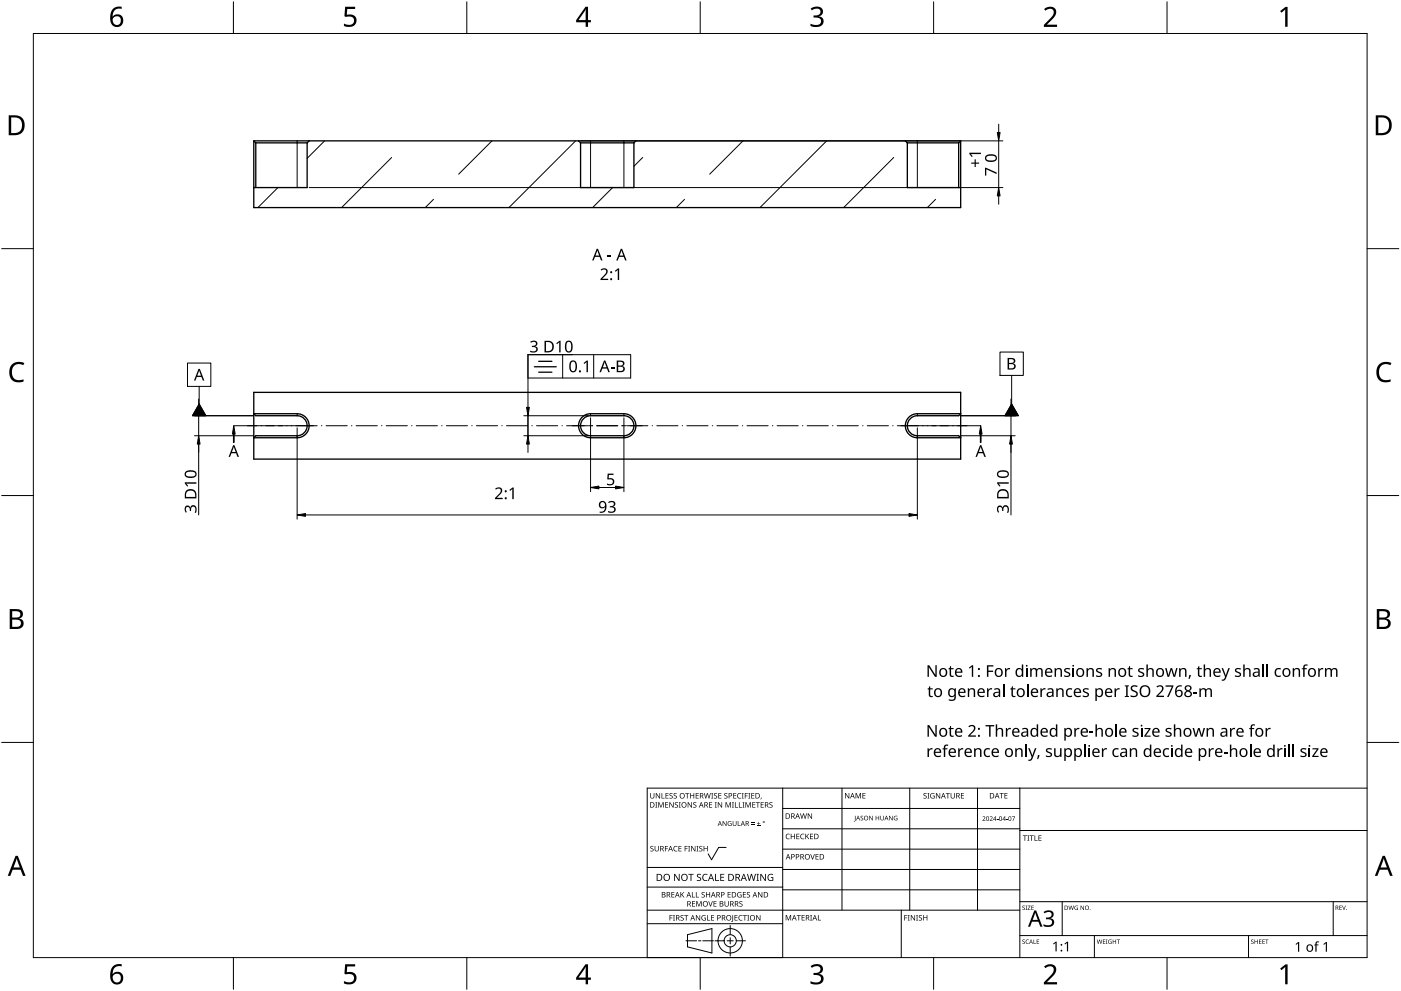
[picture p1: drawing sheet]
<svg xmlns="http://www.w3.org/2000/svg" width="420mm" height="297mm" viewBox="0 0 420 297" stroke-linecap="round" stroke-linejoin="round" font-family="sans-serif">
<g fill="none" stroke="#000" stroke-width=".4">
<path d="M76.1 42.2v20h212v-20M76.1 42.2h212M76.1 42.2l.6 .6M76.7 42.8v13.4M76.7 42.8h15.4M92.1 42.8v13.4h-16M92.7 42.2l-.6 .6M173.5 42.2l.6 .6M174.1 42.8h16M174.1 42.8v13.4h16v-13.4M190.7 42.2l-.6 .6M271.5 42.2l.6 .6"/>
<path d="M272.1 42.8h15.4M272.1 42.8v13.4h16M287.5 42.8v13.4M288.1 42.2l-.6 .6M76.1 117.6h212v20h-212zM76.1 124h13a3.6 3.6 0 0 1 3.6 3.6 3.6 3.6 0 0 1-3.6 3.6h-13l.6-.6h12.4a3 3 0 0 0 3-3 3 3 0 0 0-3-3h-12.4zM174.6 125.1a3.6 3.6 0 0 1 2.5-1.1h10a3.6 3.6 0 0 1 3.6 3.6 3.6 3.6 0 0 1-3.6 3.6h-10a3.6 3.6 0 0 1-3.3-2.2 3.6 3.6 0 0 1 .8-3.9zM175.2 125.3l1.2-.6 .7-.1h10a3 3 0 0 1 3 3 3 3 0 0 1-3 3h-10a3 3 0 0 1-2.8-2 3 3 0 0 1 .9-3.3zM272.6 125.1a3.6 3.6 0 0 1 2.5-1.1h13l-.6 .6h-12.4a3 3 0 0 0-3 3 3 3 0 0 0 3 3h12.4l.6 .6h-13a3.6 3.6 0 0 1-3.3-2.2 3.6 3.6 0 0 1 .8-3.9z"/>
</g>
<path d="M89.1 42.2v14M177.1 42.2v14M187.1 42.2v14M275.1 42.2v14M89.1 124v.6M89.1 130.6v.6M177.1 124v.6M177.1 130.6v.6M187.1 124v.6M187.1 130.6v.6M275.1 124v.6M275.1 130.6v.6" fill="none" stroke="#000" stroke-width=".3"/>
<g fill="none" stroke="#000" stroke-width=".3">
<path d="M83.3 56.2l-6 6M97.3 42.2l-5.2 5.3M117.5 47.2l-15.1 15M130 59.8l-2.5 2.4M147.5 42.2l-10 10M172.6 42.2l-20 20M183.7 56.2l-6 6M192.7 47.2l-2.6 2.6M205.3 59.8l-2.5 2.4M222.8 42.2l-10 10M247.9 42.2l-20 20M268 47.2l-15 15"/>
<path d="M280.6 59.8l-2.5 2.4"/>
</g>
<path d="M10 10h400v277h-400z" fill="none" stroke="#000" stroke-width=".3"/>
<g fill="none" stroke="#000" stroke-width=".3">
<path d="M70 .5v9.5M140 .5v9.5M210 .5v9.5M280 .5v9.5M350 .5v9.5M.5 74.5h9.5M410 74.5h9.5M.5 148.5h9.5M410 148.5h9.5M.5 222.5h9.5M410 222.5h9.5M70 287v9.5"/>
<path d="M140 287v9.5M210 287v9.5M280 287v9.5M350 287v9.5"/>
</g>
<g fill="#000">
<path d="M103.5 2h3v.7h-2.4l-.1 1.7a1.98 1.98 0 0 1 2.4 .4 1.98 1.98 0 0 1 .2 2.5 2.88 2.88 0 0 1-3.5 .5v-.7a1.93 1.93 0 0 0 3-.6 1.37 1.37 0 0 0-.5-1.4 1.37 1.37 0 0 0-1.4-.1l-.5 .1-.4-.3zM243.1 2.6a2.32 2.32 0 0 1 3.7 .5 1.47 1.47 0 0 1-1.2 1.8 1.59 1.59 0 0 1 1.4 1.8 1.59 1.59 0 0 1-1.8 1.4l-2.1-.3v-.7a2.12 2.12 0 0 0 3.1-.5 1.21 1.21 0 0 0-1.6-1.3h-.6v-.7a1.53 1.53 0 0 0 2.1-1.1 1.49 1.49 0 0 0-2.6-.4zM313.1 2.7a2.03 2.03 0 0 1 2.1-.8 2.03 2.03 0 0 1 1.6 1.7 3.9 3.9 0 0 1-1.6 2.5l-1.2 1.3h3v.7h-3.9v-.6l1.5-1.6a2.56 2.56 0 0 0 1.3-2.9 1.62 1.62 0 0 0-2.4 .2zM383.9 3.3l1.6-1.2h.6v5.9h-.7l.1-5.2-1.2 1zM3.5 109.3a3.3 3.3 0 0 1 3.8-.5l-.3 .7a2.26 2.26 0 0 0-2.6 0 2.26 2.26 0 0 0-.8 2.6 2.12 2.12 0 0 0 3.1 1.7l.4-.1v.7a2.98 2.98 0 0 1-3.4-.4 2.98 2.98 0 0 1-.8-3.3zM413.5 109.3a3.3 3.3 0 0 1 3.8-.5l-.3 .7a2.26 2.26 0 0 0-2.7 0 2.26 2.26 0 0 0-.7 2.6 2.12 2.12 0 0 0 3.1 1.7l.4-.1v.7a2.98 2.98 0 0 1-3.4-.4 2.98 2.98 0 0 1-.8-3.3zM103.5 289h3v.7h-2.4l-.1 1.7a1.98 1.98 0 0 1 2.4 .4 1.98 1.98 0 0 1 .2 2.5 2.88 2.88 0 0 1-3.5 .4v-.6a1.93 1.93 0 0 0 3-.7 1.37 1.37 0 0 0-.5-1.3 1.37 1.37 0 0 0-1.4-.1l-.5 .1-.4-.3zM243.1 289.6a2.32 2.32 0 0 1 3.7 .5 1.47 1.47 0 0 1-1.2 1.8 1.59 1.59 0 0 1 1.4 1.8 1.59 1.59 0 0 1-1.8 1.4l-2.1-.3v-.7a2.12 2.12 0 0 0 3.1-.5 1.21 1.21 0 0 0-1.6-1.4h-.6v-.6a1.53 1.53 0 0 0 2.1-1.1 1.49 1.49 0 0 0-2.6-.4zM313.1 289.7a2.03 2.03 0 0 1 2.1-.8 2.03 2.03 0 0 1 1.6 1.7 3.9 3.9 0 0 1-1.6 2.5l-1.2 1.3h3v.7h-3.9v-.7l1.5-1.5a2.56 2.56 0 0 0 1.3-2.9 1.62 1.62 0 0 0-2.4 .2zM383.9 290.3l1.6-1.2h.6v5.9h-.7l.1-5.2-1.2 1z"/>
<path d="M33.9 2.6a2.88 2.88 0 0 1 2.6-.6v.7a2.02 2.02 0 0 0-2.7 2.3 1.83 1.83 0 0 1 2.6-.3 1.83 1.83 0 0 1 .3 2.6 2.07 2.07 0 0 1-2.6 .6 2.07 2.07 0 0 1-1.1-2.4 4 4 0 0 1 .9-2.9zM33.7 6.2a1.3 1.3 0 0 0 2.6 0 1.3 1.3 0 0 0-2.6 0z"/>
<path d="M175.6 2h.8v4h.8v.7h-.8v1.3h-.8v-1.3h-2.8v-.6zM175.6 2.8l-2.1 3.2h2.1z"/>
<path d="M2.6 34.6h1.8a2.99 2.99 0 0 1 3 3 2.99 2.99 0 0 1-3.1 2.9h-1.7zM3.4 35.2v4.7h.8a2.35 2.35 0 0 0 2.4-2.1 2.35 2.35 0 0 0-2-2.6z"/>
<path d="M412.6 34.6h1.8a2.99 2.99 0 0 1 3 3 2.99 2.99 0 0 1-3.1 2.9h-1.7zM413.3 35.2v4.7h.9a2.35 2.35 0 0 0 2.4-2.1 2.35 2.35 0 0 0-2-2.6z"/>
<path d="M2.9 182.6h1.7a1.68 1.68 0 0 1 2.3 1.7 1.37 1.37 0 0 1-1.2 1.1 1.61 1.61 0 0 1 1.4 2 1.61 1.61 0 0 1-2.1 1.1h-2.1zM3.7 185.7v2.2h1.2a1.13 1.13 0 0 0 1.4-1.1 1.13 1.13 0 0 0-1.5-1.1zM3.7 183.2v1.9h1.1a1.02 1.02 0 0 0 1.3-1 1.02 1.02 0 0 0-1.4-.9z"/>
<path d="M412.9 182.6h1.7a1.68 1.68 0 0 1 2.3 1.7 1.37 1.37 0 0 1-1.2 1.1 1.61 1.61 0 0 1 1.3 2 1.61 1.61 0 0 1-2 1.1h-2.1zM413.7 185.7v2.2h1.2a1.13 1.13 0 0 0 1.4-1.1 1.13 1.13 0 0 0-1.5-1.1zM413.7 183.2v1.9h1.1a1.02 1.02 0 0 0 1.3-1 1.02 1.02 0 0 0-1.5-.9z"/>
<path d="M4.7 256.5h.6l2.4 6h-.8l-.7-1.8h-2.4l-.7 1.8h-.8zM5 257.3l-.9 2.7h1.8z"/>
<path d="M414.7 256.5h.6l2.4 6h-.8l-.7-1.8h-2.4l-.7 1.8h-.8zM415 257.3l-1 2.7h1.9z"/>
<path d="M33.9 289.6a2.88 2.88 0 0 1 2.6-.6v.7a2.02 2.02 0 0 0-2.7 2.3 1.83 1.83 0 0 1 2.6-.3 1.83 1.83 0 0 1 .3 2.6 2.07 2.07 0 0 1-2.6 .6 2.07 2.07 0 0 1-1.1-2.4 4 4 0 0 1 .9-2.9zM33.7 293.2a1.3 1.3 0 0 0 2.6 0 1.3 1.3 0 0 0-2.6 0z"/>
<path d="M175.6 289h.8v4h.8v.7h-.8v1.3h-.8v-1.3h-2.8v-.6zM175.6 289.8l-2.1 3.2h2.1z"/>
</g>
<g fill="none" stroke="#000" stroke-width=".3">
<path d="M234.7 236.2v50.8h-40.6v-50.8h215.9M252.5 236.2v36.6M272.8 236.2v36.6M293.2 236.2v36.6M305.9 236.2v50.8M217.8 254h-2.3l-2.1 3.7-1-1.8M234.7 242.3h71.2M234.7 248.4h71.2M234.7 254.5h71.2M305.9 248.9h104.1M194.1 276.9h40.6M194.1 272.8h111.8"/>
<path d="M194.1 265.9h40.6M194.1 260h40.6M219 277.4v2.8M234.7 260.6h71.2M234.7 266.7h71.2M270.3 272.8v14.2M305.9 270.3h104.1M318.6 270.3v10.1M399.8 270.3v10.1M205.7 282h3.2M206.2 280.2l7.3-1.9v7.3l-7.3-1.8zM209.5 282h.7"/>
<path d="M210.8 282h3.2M214.4 282h2.8M218.1 282h1.8M219 281.1v1.8M219 283.8v2.8M220.8 282h2.8M305.9 280.4h104.1M328.2 280.4v6.6M374.4 280.4v6.6"/>
<circle cx="219" cy="282" r="1.83"/>
<circle cx="219" cy="282" r="3.7"/>
</g>
<g fill="#000">
<path d="M195 237.7h.2v1.1a.42 .42 0 0 0 .4 .4 .42 .42 0 0 0 .4-.4v-1.1h.2v1.1a.62 .62 0 0 1-.6 .6 .62 .62 0 0 1-.6-.6zM196.7 237.7h.2l.9 1.4v-1.4h.2v1.6h-.3l-.8-1.3v1.3h-.2zM198.4 237.7h.2v1.5h.7v.1h-.9zM199.6 237.7h.9v.2h-.7v.5h.6v.2h-.6v.6h.7v.1h-.9zM200.8 237.9l.6-.2 .3 .1v.2a.38 .38 0 0 0-.5-.2 .38 .38 0 0 0-.2 .5 .38 .38 0 0 0 .5 .2 .53 .53 0 0 1 .1 .8 .53 .53 0 0 1-.8 0v-.2a.41 .41 0 0 0 .6 .1 .41 .41 0 0 0 .1-.5 .41 .41 0 0 0-.5-.2zM202.1 237.9l.5-.2 .4 .1-.1 .2a.38 .38 0 0 0-.5-.2 .38 .38 0 0 0-.2 .5 .38 .38 0 0 0 .5 .2 .53 .53 0 0 1 .2 .8 .53 .53 0 0 1-.8 0v-.2a.41 .41 0 0 0 .5 .1 .41 .41 0 0 0 .2-.5 .41 .41 0 0 0-.6-.2zM205.5 237.7h1.2v.2h-.5v1.4h-.2v-1.4h-.5zM207 237.7h.2v.7h.8v-.7h.2v1.6h-.2v-.7h-.8v.7h-.2zM208.6 237.7h.9v.2h-.7v.5h.7v.2h-.7v.6h.7v.1h-.9zM211.1 237.7h.2l.4 1.4 .3-1.4h.2l.4 1.4 .4-1.4h.2l-.5 1.6h-.2l-.4-1.3-.3 1.3h-.3zM213.3 237.7h.6l-.2 .2v1.3l.2 .1h-.6l.2-.1v-1.3zM214.2 237.9l.5-.2 .4 .1-.1 .2a.38 .38 0 0 0-.5-.2 .38 .38 0 0 0-.2 .5 .38 .38 0 0 0 .5 .2 .53 .53 0 0 1 .2 .8 .53 .53 0 0 1-.8 0v-.2a.41 .41 0 0 0 .5 .1 .41 .41 0 0 0 .2-.5 .41 .41 0 0 0-.6-.2z"/>
<path d="M215.4 237.7h.9v.2h-.7v.5h.7v.2h-.7v.6h.7v.1h-.9zM217.3 237.9l.5-.2 .4 .1-.1 .2a.38 .38 0 0 0-.5-.2 .38 .38 0 0 0-.2 .5 .38 .38 0 0 0 .5 .2 .53 .53 0 0 1 .2 .8 .53 .53 0 0 1-.8 0v-.2a.41 .41 0 0 0 .5 .1 .41 .41 0 0 0 .2-.5 .41 .41 0 0 0-.6-.2zM219.9 237.7h.9v.2h-.7v.5h.7v.2h-.7v.6h.7v.1h-.9zM221.3 237.9l.6-.2 .4 .1-.1 .2a.65 .65 0 0 0-.9 .6 .65 .65 0 0 0 .9 .5 .77 .77 0 0 1-1.1-.1 .77 .77 0 0 1 .2-1.1zM222.5 237.7h.5l-.1 .2v1.3l.1 .1h-.5l.2-.1v-1.3zM223.4 237.7h.9v.2h-.7v.6h.6v.2h-.6v.6h-.2zM224.4 237.7h.6l-.2 .2v1.3l.2 .1h-.6l.2-.1v-1.3zM225.3 237.7h.9v.2h-.7v.5h.7v.2h-.7v.6h.7v.1h-.9zM228.2 239.1h.2l-.3 .5zM253.4 237.7h.3l.8 1.3v-1.3h.2v1.6h-.2l-.9-1.3v1.3h-.2zM256.6 237.7h.3l.5 1.3 .5-1.3h.3v1.6h-.2v-1.4l-.7 1.4-.5-1.4v1.4h-.2zM258.6 237.7h1v.2h-.7v.5h.6v.2h-.6v.5h.7v.2h-1z"/>
<path d="M277 237.9l.6-.2 .3 .1-.1 .2a.38 .38 0 0 0-.5-.2 .38 .38 0 0 0-.1 .5 .38 .38 0 0 0 .5 .2 .53 .53 0 0 1 .1 .8 .53 .53 0 0 1-.8 0v-.2a.41 .41 0 0 0 .6 .1 .41 .41 0 0 0 .1-.5 .41 .41 0 0 0-.5-.2zM278.1 237.7h.6l-.2 .2v1.3l.2 .1h-.6l.2-.1v-1.3zM279.2 237.9l.7-.2 .4 .1-.1 .2a.67 .67 0 0 0-1 .5 .67 .67 0 0 0 .9 .6v-.4h-.4v-.2h.6v.8a.88 .88 0 0 1-1.2-.2 .88 .88 0 0 1 .1-1.2zM280.7 237.7h.2l.9 1.4v-1.4h.2v1.6h-.3l-.8-1.3v1.3h-.2zM283.7 237.7h1.2v.2h-.5v1.4h-.2v-1.4h-.5zM285.1 237.7h.2v1.1a.42 .42 0 0 0 .4 .4 .42 .42 0 0 0 .4-.4v-1.1h.2v1.1a.62 .62 0 0 1-.6 .6 .62 .62 0 0 1-.6-.6zM288.2 237.7h.9v.2h-.7v.5h.7v.2h-.7v.6h.7v.1h-.9zM299.8 237.7h1.2v.2h-.5v1.4h-.2v-1.4h-.5zM301.2 237.7h.9v.2h-.7v.5h.7v.2h-.7v.5h.7v.2h-.9zM195.1 253.7l.6-.2 .3 .1-.1 .2a.38 .38 0 0 0-.5-.1 .38 .38 0 0 0-.1 .5 .38 .38 0 0 0 .4 .2 .53 .53 0 0 1 .2 .7 .53 .53 0 0 1-.8 .1v-.2a.41 .41 0 0 0 .6 .1 .41 .41 0 0 0 .1-.6 .41 .41 0 0 0-.6-.2zM196.5 240.4h.6l-.2 .2v1.3l.2 .2h-.6l.2-.2v-1.3zM196.3 253.6h.2v1a.42 .42 0 0 0 .5 .4 .42 .42 0 0 0 .4-.4v-1h.2v1a.62 .62 0 0 1-.6 .6 .62 .62 0 0 1-.7-.6z"/>
<path d="M197.4 240.4h.3l.5 1.4 .5-1.4h.3v1.7h-.2v-1.5l-.7 1.5-.5-1.5v1.5h-.2zM199.4 253.6h.9v.1h-.7v.6h.7v.2h-.7v.7h-.2zM199.5 240.4h.9v.2h-.7v.5h.6v.2h-.6v.6h.7v.2h-.9zM200.7 240.4h.3l.8 1.4v-1.4h.2v1.7h-.2l-.9-1.4v1.4h-.2zM202.2 253.8l.5-.3 .5 .1-.1 .2a.65 .65 0 0 0-.9 .6 .65 .65 0 0 0 .9 .6 .77 .77 0 0 1-1.1-.1 .77 .77 0 0 1 .2-1.1zM202.5 240.6l.5-.2 .3 .1v.2a.38 .38 0 0 0-.5-.2 .38 .38 0 0 0-.2 .5 .38 .38 0 0 0 .5 .2 .53 .53 0 0 1 .1 .8 .53 .53 0 0 1-.8 0l.1-.1a.41 .41 0 0 0 .5 0 .41 .41 0 0 0 .1-.5 .41 .41 0 0 0-.5-.2zM203.6 240.4h.6l-.2 .2v1.3l.2 .2h-.6l.2-.2v-1.3zM203.5 253.6h.9v.1h-.7v.6h.6v.1h-.6v.6h.7v.2h-.9zM205.3 253.6h.9v.1h-.7v.6h.7v.2h-.7v.7h-.2zM206.4 253.6h.6l-.2 .1v1.3l.2 .2h-.6l.2-.2v-1.3zM206.2 240.4h.3l.8 1.4v-1.4h.2v1.7h-.2l-.9-1.4v1.4h-.2zM207.3 253.6h.2l.9 1.3v-1.3h.2v1.6h-.3l-.8-1.4v1.4h-.2z"/>
<path d="M208 240.6l.5-.2 .3 .1v.2a.38 .38 0 0 0-.5-.2 .38 .38 0 0 0-.2 .5 .38 .38 0 0 0 .5 .2 .53 .53 0 0 1 .2 .8 .53 .53 0 0 1-.9 0l.1-.1a.41 .41 0 0 0 .5 0 .41 .41 0 0 0 .1-.5 .41 .41 0 0 0-.5-.2zM208.9 253.6h.6l-.2 .1v1.3l.2 .2h-.6l.2-.2v-1.3zM209.8 253.7l.5-.2 .3 .1v.2a.38 .38 0 0 0-.5-.1 .38 .38 0 0 0-.2 .5 .38 .38 0 0 0 .5 .2 .53 .53 0 0 1 .2 .7 .53 .53 0 0 1-.9 .1l.1-.2a.41 .41 0 0 0 .5 .1 .41 .41 0 0 0 .1-.6 .41 .41 0 0 0-.5-.2zM211 253.6h.2v.7h.8v-.7h.2v1.6h-.2v-.8h-.8v.8h-.2zM212.7 240.4h.9v.2h-.7v.5h.6v.2h-.6v.6h.7v.2h-.9zM214.4 240.4h.6l-.2 .2v1.3l.2 .2h-.6l.2-.2v-1.3zM215.3 240.4h.2l.9 1.4v-1.4h.2v1.7h-.3l-.8-1.4v1.4h-.2zM216.7 246.1h.2l.8 1.2v-1.2h.2v1.5h-.2l-.8-1.2v1.2h-.2zM217.6 240.4h.3l.5 1.4 .5-1.4h.3v1.7h-.2v-1.5l-.7 1.5-.5-1.5v1.5h-.2zM218.4 246.3l.6-.2 .4 .1-.2 .1a.6 .6 0 0 0-.8 .5 .6 .6 0 0 0 .8 .6v-.4l-.3-.2h.5v.7a.8 .8 0 0 1-1-.2 .8 .8 0 0 1 0-1zM219.5 240.4h.6l-.2 .2v1.3l.2 .2h-.6l.2-.2v-1.3zM220.4 240.4h.2v1.5h.7v.2h-.9z"/>
<path d="M219.7 246.1h.2v.9a.38 .38 0 0 0 .4 .4 .38 .38 0 0 0 .4-.4v-.9h.2v.9a.56 .56 0 0 1-.6 .6 .56 .56 0 0 1-.6-.6zM221.3 246.1h.1v1.3h.7v.2h-.8zM221.6 240.4h.2v1.5h.7v.2h-.9zM222.7 240.4h.5l-.1 .2v1.3l.1 .2h-.5l.1-.2v-1.3zM223.6 240.4h.3l.5 1.4 .5-1.4h.3v1.7h-.2v-1.5l-.7 1.5-.6-1.5v1.5h-.1zM225.3 247l1 .1zM225.3 246.6l1 .1zM225.6 240.4h.9v.2h-.7v.5h.7v.2h-.7v.6h.7v.2h-.9zM227 247.4l1 .2zM226.7 240.4h1.2v.2h-.5v1.5h-.2v-1.5h-.5zM227.4 246.3l.2 .5h.4l-.4 .1v.4l-.2-.4h-.4l.4-.1zM228.1 240.4h.9v.2h-.7v.5h.7v.2h-.7v.6h.7v.2h-.9z"/>
<path d="M230.8 240.6l.6-.2 .3 .1-.1 .2a.38 .38 0 0 0-.5-.2 .38 .38 0 0 0-.1 .5 .38 .38 0 0 0 .4 .2 .53 .53 0 0 1 .2 .8 .53 .53 0 0 1-.8 0v-.1a.41 .41 0 0 0 .6 0 .41 .41 0 0 0 .1-.5 .41 .41 0 0 0-.6-.2zM235.8 250.1l.6-.2 .5 .1-.1 .2a.65 .65 0 0 0-1 .5 .65 .65 0 0 0 1 .6 .77 .77 0 0 1-1.1-.1 .77 .77 0 0 1 .1-1.1zM237.2 249.9h.2v.7h.8v-.7h.2v1.6h-.2v-.7h-.8v.7h-.2zM238.8 249.9h.9v.2h-.7v.5h.7v.2h-.7v.5h.7v.2h-.9zM240.2 250.1l.6-.2 .4 .1v.2a.65 .65 0 0 0-1 .5 .65 .65 0 0 0 1 .6 .77 .77 0 0 1-1.1-.1 .77 .77 0 0 1 .1-1.1zM240 243.8h.2l.3 1.4 .4-1.4h.2l.4 1.4 .3-1.4h.2l-.4 1.6h-.2l-.4-1.4-.4 1.4h-.2zM241.5 249.9h.2v.8l.7-.8h.3l-.7 .7 .7 .9h-.2l-.6-.7-.2 .7h-.2zM243 256h.2l.5 1.4 .4-1.4h.3l-.6 1.6h-.2zM242.3 243.8h.2l.9 1.3-.1-1.3h.2v1.6h-.2l-.9-1.3v1.3h-.1zM242.9 249.9h.9v.2h-.7v.5h.7v.2h-.7v.5h.7v.2h-.9zM244.6 256h.9v.2h-.7v.5h.6v.2h-.6v.5h.7v.2h-.9zM256.4 244.5h.2v1.5l-.5 .2v-.1l.3-.2z"/>
<path d="M258.1 244.7l.5-.2 .2 .2a.33 .33 0 0 0-.4-.1 .33 .33 0 0 0-.1 .5 .33 .33 0 0 0 .4 .1 .43 .43 0 0 1 0 .7 .43 .43 0 0 1-.6-.2 .33 .33 0 0 0 .4 .1 .33 .33 0 0 0 .1-.5l-.5-.3zM260.7 244.5h.2l.7 1.2v-1.2h.2v1.4h-.2l-.8-1.1v1.1h-.1zM262.6 244.5h.2v.6h.7v-.6h.2v1.4h-.2v-.6h-.7v.6h-.2zM264 244.5h.2v.9a.35 .35 0 0 0 .3 .4 .35 .35 0 0 0 .4-.4v-.9h.2v.9a.52 .52 0 0 1-.6 .5 .52 .52 0 0 1-.5-.5zM266.6 244.5h.2l.8 1.2v-1.2h.1v1.4h-.2l-.7-1.1v1.1h-.2zM268.2 244.7l.9-.1-.2 .1a.56 .56 0 0 0-.7 .6 .56 .56 0 0 0 .8 .4v-.4l-.3-.1h.4v.6a.74 .74 0 0 1-.9-.1 .74 .74 0 0 1 0-1zM294.6 244.8a.49 .49 0 0 1 .8 .1 .49 .49 0 0 1-.3 .7l-.3 .3 .7 .2h-.9l.4-.5a.37 .37 0 0 0 .4-.6 .37 .37 0 0 0-.7-.1zM296.8 244.8a.49 .49 0 0 1 .8 .1 .49 .49 0 0 1-.3 .7l-.3 .3 .7 .2h-.9l.4-.5a.37 .37 0 0 0 .3-.6 .37 .37 0 0 0-.6-.1zM299 245.5l.4 .1zM301.8 245.5l.4 .1zM303.5 244.7h.9l-.6 1.4h-.1l.5-1.3zM306.8 250.4h1.2v.2h-.5v1.4h-.2v-1.4h-.5z"/>
<path d="M308.1 250.4h.6l-.2 .2v1.3l.2 .1h-.6l.2-.1v-1.3zM308.8 250.4h1.2v.2h-.5v1.4h-.2v-1.4h-.5zM310.2 250.4h.3v1.4h.7v.2h-1zM311.4 250.4h.9v.2h-.7v.5h.7v.2h-.7v.5h.7v.2h-.9zM200.8 274.3h.9v.2h-.7v.5h.7v.2h-.7v.7h-.2zM201.4 267.4h.9v.2h-.7v.5h.6v.1h-.6v.6h.7v.2h-.9zM201.8 274.3h.6l-.2 .2v1.3l.2 .1h-.6l.2-.1v-1.3zM202.2 261.9h.3l1.1 1.8v-1.8h.2v2.1h-.3l-1.1-1.7v1.7h-.2zM204.1 274.4l.6-.1 .3 .1v.1a.38 .38 0 0 0-.5-.1 .38 .38 0 0 0-.2 .5 .38 .38 0 0 0 .5 .2 .53 .53 0 0 1 .1 .8 .53 .53 0 0 1-.8 0l.1-.2a.41 .41 0 0 0 .5 .1 .41 .41 0 0 0 .1-.6 .41 .41 0 0 0-.5-.1zM204.1 267.4h.2v.8l.7-.8h.2l-.6 .7 .7 .9h-.3l-.6-.8-.1 .8h-.2zM205.2 274.3h1.2v.2h-.5v1.4h-.2v-1.4h-.5zM206.4 261.9h1.6v.3h-.6v1.8h-.3v-1.8h-.7z"/>
<path d="M207.5 267.4h.2v1.4h.7v.2h-.9zM207.5 270.1h.9v.2h-.7v.5h.7v.2h-.7v.6h.7v.1h-.9zM208.7 267.4h.2v1.4h.7v.2h-.9zM208.8 270.1h.3l.5 1.3 .5-1.3h.3v1.6h-.2v-1.4l-.7 1.4-.5-1.4v1.4h-.2zM208.7 274.3h.2l.9 1.3v-1.3h.2v1.6h-.3l-.8-1.3v1.3h-.2zM209.1 262.1l.4-.2 .7 .1-.2 .2a.44 .44 0 0 0-.7 .2 .44 .44 0 0 0 .5 .5 .66 .66 0 0 1 .4 1 .66 .66 0 0 1-1 .1h-.2v-.3l.3 .1a.47 .47 0 0 0 .7-.3 .47 .47 0 0 0-.6-.5l-.4-.3zM210.6 274.5l.7-.2 .4 .1-.1 .1a.67 .67 0 0 0-1 .5 .67 .67 0 0 0 .9 .7v-.5h-.4v-.1h.6v.8a.88 .88 0 0 1-1.2-.2 .88 .88 0 0 1 .1-1.2zM210.5 267.5l.5-.1 .4 .1-.1 .1a.38 .38 0 0 0-.5-.1 .38 .38 0 0 0-.2 .5 .38 .38 0 0 0 .5 .2 .53 .53 0 0 1 .2 .8 .53 .53 0 0 1-.8 0v-.2a.41 .41 0 0 0 .5 .1 .41 .41 0 0 0 .1-.6 .41 .41 0 0 0-.5-.1zM210.9 262.2l.7-.3 .6 .1-.1 .3a.84 .84 0 0 0-1.2 .7 .84 .84 0 0 0 1.2 .8v.2a1.1 1.1 0 0 1-1.4-.4 1.1 1.1 0 0 1 .2-1.4zM212.1 274.3h.2v1.4h.7v.2h-.9zM212.4 270.1h.2l.5 1.4 .5-1.4h.2l-.6 1.6h-.2zM211.7 267.4h.2v.7h.9v-.7h.2v1.6h-.2v-.8h-.9v.8h-.2z"/>
<path d="M213.3 274.3h.9v.2h-.7v.5h.6v.2h-.6v.5h.7v.2h-.9zM214.5 261.9h.2v1.9h1v.2h-1.2zM214 270.1h.9v.2h-.7v.5h.7v.2h-.7v.6h.7v.1h-.9zM216 261.9h1.2v.3h-.9v.6h.8v.3h-.8v.7h.9v.2h-1.2zM217.3 270.1h.2v1.1a.42 .42 0 0 0 .4 .4 .42 .42 0 0 0 .4-.4v-1.1h.2v1.1a.62 .62 0 0 1-.6 .6 .62 .62 0 0 1-.6-.6zM218.2 267.4h.9v.2h-.7v.5h.7v.1h-.7v.6h.7v.2h-.9zM219.6 274.3h.3l-.1 1.7-.5 .3v-.2l.3-.1zM220.3 274.3h.9v.2h-.7v.5h.6v.2h-.6v.5h.7v.2h-.9zM221.3 267.6l.7-.2 .4 .1-.1 .1a.67 .67 0 0 0-1 .5 .67 .67 0 0 0 .9 .7v-.5h-.4v-.2h.6v.8a.88 .88 0 0 1-1.2-.1 .88 .88 0 0 1 .1-1.2zM221.7 274.5l.5-.2 .5 .1-.1 .1a.65 .65 0 0 0-.9 .6 .65 .65 0 0 0 .9 .6 .77 .77 0 0 1-1.1-.1 .77 .77 0 0 1 .2-1.1zM221.8 270.3l.5-.2 .4 .1-.1 .2a.38 .38 0 0 0-.5-.2 .38 .38 0 0 0-.2 .5 .38 .38 0 0 0 .5 .2 .53 .53 0 0 1 .2 .8 .53 .53 0 0 1-.8 0v-.2a.41 .41 0 0 0 .5 .1 .41 .41 0 0 0 .2-.5 .41 .41 0 0 0-.6-.2zM222.8 274.3h1.2v.2h-.5v1.4h-.2v-1.4h-.5z"/>
<path d="M222.8 267.4h.9v.2h-.7v.5h.7v.1h-.7v.6h.7v.2h-.9zM224.1 274.3h.6l-.2 .2v1.3l.2 .1h-.6l.2-.1v-1.3zM224 267.5l.6-.1 .3 .1v.1a.38 .38 0 0 0-.5-.1 .38 .38 0 0 0-.2 .5 .38 .38 0 0 0 .5 .2 .53 .53 0 0 1 .1 .8 .53 .53 0 0 1-.8 0l.1-.2a.41 .41 0 0 0 .5 .1 .41 .41 0 0 0 .1-.6 .41 .41 0 0 0-.5-.1zM224 261.9h.3l.4 1.8 .5-1.8h.3l.5 1.8 .4-1.8h.3l-.6 2.1h-.2l-.5-1.8-.5 1.8h-.3zM226.9 261.9h.7l-.2 .3v1.6l.2 .2h-.7l.2-.2v-1.6zM226.8 274.3h.2l.9 1.3v-1.3h.2v1.6h-.3l-.8-1.3v1.3h-.2zM227.3 267.4h.3l.8 1.3v-1.3h.2v1.6h-.2l-.9-1.3v1.3h-.2zM228 261.9h.3l1.2 1.8-.1-1.8h.3v2.1h-.3l-1.1-1.7v1.7h-.3zM230.5 262.2l.9-.3 .5 .1-.1 .3a.87 .87 0 0 0-1.4 .6 .87 .87 0 0 0 1.2 .9v-.6h-.4v-.3h.7v1.1a1.15 1.15 0 0 1-1.5-.3 1.15 1.15 0 0 1 .1-1.5zM235.6 274.3h.3l.5 1.3 .6-1.3h.3v1.6h-.2v-1.4l-.7 1.4-.6-1.4v1.4h-.2zM238.9 274.3h1.3v.2h-.5v1.4h-.2v-1.4h-.6zM240.4 274.3h.9v.2h-.7v.5h.7v.1h-.7v.6h.7v.2h-.9z"/>
<path d="M242.9 274.3h.6l-.2 .1v1.3l.2 .2h-.6l.2-.2v-1.3zM245.3 274.3h.2v1.4h.7v.2h-.9zM271.2 274.3h.9v.2h-.7v.5h.7v.2h-.7v.7h-.2zM272.2 274.3h.6l-.2 .2v1.3l.2 .1h-.6l.2-.1v-1.3zM273.1 274.3h.3l.8 1.3v-1.3h.2v1.6h-.2l-.9-1.3v1.3h-.2zM274.7 274.3h.6l-.2 .2v1.3l.2 .1h-.6l.2-.1v-1.3zM275.6 274.4l.6-.1 .3 .1v.1a.38 .38 0 0 0-.5-.1 .38 .38 0 0 0-.2 .5 .38 .38 0 0 0 .5 .2 .53 .53 0 0 1 .1 .8 .53 .53 0 0 1-.8 0v-.2a.41 .41 0 0 0 .6 .1 .41 .41 0 0 0 .1-.6 .41 .41 0 0 0-.5-.1zM276.9 274.3h.2v.7h.8v-.7h.2v1.6h-.2v-.7h-.8v.7h-.2zM306.7 271.6l.4-.2 .2 .2a.32 .32 0 0 0-.4 0 .32 .32 0 0 0-.1 .4 .32 .32 0 0 0 .4 .1 .41 .41 0 0 1 0 .7 .41 .41 0 0 1-.6-.2 .31 .31 0 0 0 .4 .1 .31 .31 0 0 0 .1-.5l-.5-.2zM307.6 271.5h.4l-.1 .1 .1 1.2h-.4l.1-.2zM308.2 271.5h.8l-.6 1.1 .7 .2h-.9l.6-1.2zM309.3 271.5h.7l-.5 .1v.4h.5l-.5 .1v.5l.5 .2h-.7z"/>
<path d="M313 273.4a1.69 1.69 0 0 1 1.8-.6 1.69 1.69 0 0 1 1.2 1.5l-.4 .7-.6 .2a1.31 1.31 0 0 1 1.2 1.5 1.31 1.31 0 0 1-1.5 1.1l-1.8-.2v-.6a1.73 1.73 0 0 0 2.6-.4 .99 .99 0 0 0-1.3-1.1h-.5v-.5a1.13 1.13 0 0 0 1.2-.1 1.13 1.13 0 0 0 .4-1.1 1.42 1.42 0 0 0-2 0zM320.4 271.5h.2l.3 1.1 .3-1.1h.1l.3 1.1 .3-1.1h.2l-.4 1.3h-.1l-.3-1.2-.4 1.2h-.1zM322.4 271.6l.9-.1-.3 .1a.53 .53 0 0 0-.6 .6 .53 .53 0 0 0 .7 .4v-.4l-.3-.1h.5v.6a.71 .71 0 0 1-.9-.1 .71 .71 0 0 1 0-1zM324.1 271.5l.9 1-.1-1h.2v1.3l-.9-1.1-.1 1.1zM401.7 271.4h.7l-.6 .2v.4h.6l-.6 .1v.5l.6 .1h-.7zM402.5 271.4h.2l.4 1.2 .3-1.2h.2l-.5 1.3zM306.7 281.7l.4-.1 .2 .2a.32 .32 0 0 0-.4-.1 .32 .32 0 0 0-.1 .5 .32 .32 0 0 0 .4 .1 .41 .41 0 0 1 0 .6 .41 .41 0 0 1-.6-.2 .31 .31 0 0 0 .4 .2 .31 .31 0 0 0 .1-.5l-.5-.3zM307.8 281.8l.4-.2 .4 .1-.1 .1a.52 .52 0 0 0-.7 .5 .52 .52 0 0 0 .7 .4 .61 .61 0 0 1-.9 0 .61 .61 0 0 1 .2-.9zM310 281.6h.1v1.2l.6 .1h-.7zM310.9 281.6h.7l-.5 .2v.4h.5l-.5 .1v.5l.5 .1h-.7zM315.8 282.9l1.1-.7v3h-.4l.1-2.6-.6 .5zM319.2 282.9l1.1-.7v3h-.3v-2.6l-.6 .5z"/>
<path d="M328.9 281.6h.2l.3 1.1 .3-1.1h.1l.3 1.1 .3-1.1h.2l-.4 1.3h-.1l-.4-1.1-.3 1.1h-.1zM330.8 281.6h.7l-.6 .2v.4h.6l-.6 .1v.5l.6 .1h-.7zM331.7 281.6h.4l-.1 .1 .1 1.2h-.4l.1-.1zM332.5 281.8l.9-.1-.2 .1a.53 .53 0 0 0-.7 .5 .53 .53 0 0 0 .7 .5v-.4l-.2-.2h.4v.7a.71 .71 0 0 1-.9-.2 .71 .71 0 0 1 0-.9zM333.7 281.6h.2v.6h.6v-.6h.2v1.3h-.2v-.6h-.6v.6h-.2zM334.9 281.6h1l-.4 .2v1.1h-.2v-1.1zM375.2 281.7l.5-.1 .2 .2a.32 .32 0 0 0-.4-.1 .32 .32 0 0 0-.1 .5 .32 .32 0 0 0 .4 .1 .41 .41 0 0 1 0 .6 .41 .41 0 0 1-.6-.2 .31 .31 0 0 0 .4 .2 .31 .31 0 0 0 .1-.5l-.5-.3zM376.2 281.6h.2v.6h.7v-.6h.1v1.3h-.1v-.6h-.7v.6h-.2zM377.6 281.6h.7l-.6 .2v.4h.6l-.6 .1v.5l.6 .1h-.7zM378.6 281.6h.7l-.5 .2v.4h.5l-.5 .1v.5l.5 .1h-.7zM379.4 281.6h1l-.4 .2v1.1h-.2v-1.1zM388.5 283l1.1-.6v2.9h-.3v-2.6l-.6 .5z"/>
<path d="M394.7 282.3l.9-.1-.1 .3h-.5l-.1 .2-.1 .4h.6v.3h-.6v1.9h-.3v-1.9h-.4l.4-.3zM396.9 283l1.1-.6v2.9h-.4v-2.6l-.5 .5z"/>
<path d="M203.7 238.5a.81 .81 0 0 1 1.6 0 .81 .81 0 0 1-1.6 0zM204.1 238.5a.6 .6 0 0 0 1.2 0 .6 .6 0 0 0-1.2 0z"/>
<path d="M209.9 237.7h.4a.47 .47 0 0 1 .6 .3 .47 .47 0 0 1-.3 .6l.5 .7h-.3l-.4-.6h-.3v.6h-.2zM210.1 237.9v.6h.2a.31 .31 0 0 0 .4-.3 .31 .31 0 0 0-.4-.3z"/>
<path d="M218.5 237.7h.5a.54 .54 0 0 1 .6 .7 .54 .54 0 0 1-.9 .3v.6h-.2zM218.7 237.9v.6a.39 .39 0 0 0 .7-.3 .39 .39 0 0 0-.7-.3z"/>
<path d="M226.6 237.7h.5a.81 .81 0 0 1 .8 .9 .81 .81 0 0 1-.9 .7h-.4zM226.8 237.9v1.3h.2a.64 .64 0 0 0 .7-.6 .64 .64 0 0 0-.7-.7z"/>
<path d="M255.6 237.7h.1l.7 1.6h-.2l-.2-.5h-.7l-.2 .5h-.2zM255.6 237.9l-.2 .7h.5z"/>
<path d="M282.8 237.7h.2l.6 1.6h-.2l-.2-.5h-.6l-.2 .5h-.2zM282.9 237.9l-.2 .8h.5z"/>
<path d="M286.8 237.7h.4a.47 .47 0 0 1 .6 .3 .47 .47 0 0 1-.3 .6l.4 .7h-.2l-.4-.6h-.3v.6h-.2zM287 237.9v.6h.2a.31 .31 0 0 0 .4-.3 .31 .31 0 0 0-.4-.3z"/>
<path d="M296.9 237.7h.5a.81 .81 0 0 1 .8 .8 .81 .81 0 0 1-.9 .8h-.4zM297.1 237.9v1.2h.2a.64 .64 0 0 0 .7-.6 .64 .64 0 0 0-.7-.6z"/>
<path d="M298.9 237.7h.2l.7 1.6h-.3l-.2-.5h-.6l-.2 .5h-.2zM299 237.9l-.2 .7h.5z"/>
<path d="M195 240.4h.5a.81 .81 0 0 1 .8 .9 .81 .81 0 0 1-.9 .8h-.4zM195.2 240.6v1.3h.2a.64 .64 0 0 0 .7-.6 .64 .64 0 0 0-.6-.7z"/>
<path d="M198 253.6h.5a.47 .47 0 0 1 .5 .3 .47 .47 0 0 1-.3 .6l.5 .7h-.3l-.4-.7h-.3v.7h-.2zM198.2 253.7v.6h.3a.31 .31 0 0 0 .3-.3 .31 .31 0 0 0-.4-.3z"/>
<path d="M201 253.6h.2l.6 1.6h-.2l-.2-.5h-.6l-.2 .5h-.2zM201.1 253.8l-.3 .7h.6z"/>
<path d="M204.3 241.3a.81 .81 0 0 1 1.6 0 .81 .81 0 0 1-1.6 0zM204.6 241.3a.6 .6 0 0 0 1.2 0 .6 .6 0 0 0-1.2 0z"/>
<path d="M210.2 240.4h.2l.6 1.7h-.2l-.2-.5h-.6l-.2 .5h-.2zM210.3 240.7l-.3 .7h.6z"/>
<path d="M211.2 240.4h.5a.47 .47 0 0 1 .6 .4 .47 .47 0 0 1-.3 .5l.4 .8h-.2l-.4-.7h-.4v.7h-.2zM211.4 240.6v.6h.3a.31 .31 0 0 0 .4-.3 .31 .31 0 0 0-.4-.3z"/>
<path d="M215.8 246.1l.7 1.5-.3-.5h-.6l-.4 .5zM215.9 246.3l-.3 .6h.5z"/>
<path d="M222.7 246.1l.7 1.5-.3-.5h-.6l-.4 .5zM222.8 246.3l-.3 .6h.5z"/>
<path d="M223.6 246.1h.4a.42 .42 0 0 1 .5 .3 .42 .42 0 0 1-.2 .5l.4 .7h-.2l-.4-.6h-.3v.6h-.2zM223.8 246.3v.5h.2a.28 .28 0 0 0 .4-.3 .28 .28 0 0 0-.4-.2z"/>
<path d="M228.7 246.4a.35 .35 0 0 1 .7 0 .35 .35 0 0 1-.7 0zM228.9 246.4a.2 .2 0 0 0 .4 0 .2 .2 0 0 0-.4 0z"/>
<path d="M229.4 240.4h.4a.47 .47 0 0 1 .6 .4 .47 .47 0 0 1-.3 .5l.5 .8h-.3l-.4-.7h-.3v.7h-.2zM229.6 240.6v.6h.2a.31 .31 0 0 0 .4-.3 .31 .31 0 0 0-.4-.3z"/>
<path d="M236.3 256h.1l.7 1.6h-.2l-.2-.5h-.7l-.2 .5h-.2zM236.3 256.2l-.2 .7h.5z"/>
<path d="M235.6 243.8h.5a.81 .81 0 0 1 .8 .8 .81 .81 0 0 1-.8 .8h-.5zM235.8 244v1.2h.3a.64 .64 0 0 0 .6-.6 .64 .64 0 0 0-.6-.6z"/>
<path d="M237.3 243.8h.4a.47 .47 0 0 1 .6 .3 .47 .47 0 0 1-.3 .6l.4 .7h-.2l-.4-.7h-.3v.7h-.2zM237.5 244v.6h.2a.31 .31 0 0 0 .4-.3 .31 .31 0 0 0-.4-.3z"/>
<path d="M237.3 256h.4a.54 .54 0 0 1 .6 .7 .54 .54 0 0 1-.8 .3v.6h-.2zM237.5 256.2v.6a.39 .39 0 0 0 .6-.3 .39 .39 0 0 0-.6-.3z"/>
<path d="M238.7 256h.4a.54 .54 0 0 1 .6 .7 .54 .54 0 0 1-.8 .3v.6h-.2zM238.9 256.2v.6a.39 .39 0 0 0 .6-.3 .39 .39 0 0 0-.6-.3z"/>
<path d="M239.1 243.8h.2l.6 1.6h-.2l-.2-.5h-.6l-.2 .5h-.2zM239.2 244l-.3 .7h.6z"/>
<path d="M240 256h.5a.47 .47 0 0 1 .6 .3 .47 .47 0 0 1-.3 .6l.4 .7h-.2l-.4-.6h-.4v.6h-.2zM240.2 256.2v.6h.3a.31 .31 0 0 0 .4-.3 .31 .31 0 0 0-.4-.3z"/>
<path d="M241.2 256.8a.85 .85 0 0 1 1.7 0 .85 .85 0 0 1-1.7 0zM241.6 256.8a.6 .6 0 0 0 1.2 0 .6 .6 0 0 0-1.2 0z"/>
<path d="M244.2 249.9h.5a.81 .81 0 0 1 .8 .8 .81 .81 0 0 1-.9 .8h-.4zM244.4 250.1v1.3h.2a.64 .64 0 0 0 .7-.7 .64 .64 0 0 0-.6-.6z"/>
<path d="M245.8 256h.5a.81 .81 0 0 1 .8 .8 .81 .81 0 0 1-.8 .8h-.5zM246 256.2v1.3h.3a.64 .64 0 0 0 .6-.7 .64 .64 0 0 0-.6-.6z"/>
<path d="M257.3 244.5l.7 1.4-.4-.4h-.5l-.4 .4zM257.3 244.7l-.2 .6h.5z"/>
<path d="M259 245.2a.7 .7 0 0 1 1.4 0 .7 .7 0 0 1-1.4 0zM259.3 245.2a.5 .5 0 0 0 1 0 .5 .5 0 0 0-1 0z"/>
<path d="M265.8 244.5l.7 1.4-.4-.4h-.5l-.4 .4zM265.8 244.7l-.2 .6h.5z"/>
<path d="M295.9 244.8l.4-.1 .3 .3v.7l-.3 .4-.3-.1-.2-.3zM296 244.9l-.1 .1a.49 .49 0 0 0-.1 .6 .49 .49 0 0 0 .6 .3 .53 .53 0 0 0 .2-.7 .53 .53 0 0 0-.6-.3z"/>
<path d="M298.5 244.7h.2v.9h.2l-.2 .5-.2-.4h-.6zM298.5 244.9l-.5 .7h.5z"/>
<path d="M299.8 244.8l.4-.1 .3 .3v.7l-.3 .4-.5-.3zM299.9 244.9l-.1 .1a.49 .49 0 0 0-.1 .6 .49 .49 0 0 0 .5 .3 .53 .53 0 0 0 .2-.7 .53 .53 0 0 0-.5-.3z"/>
<path d="M301.3 244.7h.2v.9h.2l-.2 .5-.2-.4h-.7zM301.3 244.9l-.5 .7h.5z"/>
<path d="M302.6 244.8l.4-.1 .3 .3v.7l-.3 .4-.3-.1-.3-.3zM302.7 244.9l-.1 .1a.49 .49 0 0 0-.1 .6 .49 .49 0 0 0 .5 .3 .53 .53 0 0 0 .2-.7 .53 .53 0 0 0-.5-.3z"/>
<path d="M198.5 267.4h.4a.42 .42 0 0 1 .6 .2 .42 .42 0 0 1-.3 .6 .44 .44 0 0 1 .4 .5 .44 .44 0 0 1-.6 .3h-.5zM198.7 268.2v.6h.3a.31 .31 0 0 0 .4-.3 .31 .31 0 0 0-.4-.3zM198.7 267.6v.5h.3a.28 .28 0 0 0 .3-.3 .28 .28 0 0 0-.4-.2z"/>
<path d="M196.9 261.9h.7a1.05 1.05 0 0 1 1 1.1 1.05 1.05 0 0 1-1.1 1h-.6zM197.2 262.2v1.6h.3a.83 .83 0 0 0 .8-.8 .83 .83 0 0 0-.8-.8z"/>
<path d="M199.9 267.4h.5a.47 .47 0 0 1 .6 .3 .47 .47 0 0 1-.3 .6l.4 .7h-.2l-.4-.7h-.3v.7h-.3zM200.2 267.6v.6h.2a.31 .31 0 0 0 .4-.3 .31 .31 0 0 0-.4-.3z"/>
<path d="M199.2 262.2a1.02 1.02 0 0 1 1.5 .1 1.02 1.02 0 0 1-.2 1.5 1.02 1.02 0 0 1-1.5-.5zM199.5 262.3a.83 .83 0 0 0-.2 1.2 .83 .83 0 0 0 1.1 .2l.1-.2a.81 .81 0 0 0 0-1.1 .81 .81 0 0 0-1-.1z"/>
<path d="M202.7 274.3h.5a.47 .47 0 0 1 .6 .3 .47 .47 0 0 1-.3 .6l.4 .7h-.2l-.4-.7h-.4v.7h-.2zM202.9 274.5v.6h.3a.31 .31 0 0 0 .4-.3 .31 .31 0 0 0-.4-.3z"/>
<path d="M203 267.4h.2l.6 1.6h-.2l-.2-.5h-.6l-.2 .5h-.2zM203.1 267.6l-.2 .7h.5z"/>
<path d="M204.5 262.2a1.02 1.02 0 0 1 1.6 .1 1.02 1.02 0 0 1-.3 1.5 1.02 1.02 0 0 1-1.5-.5zM204.8 262.3a.83 .83 0 0 0-.2 1.2 .83 .83 0 0 0 1.1 .2l.2-.2a.81 .81 0 0 0-.1-1.1 .81 .81 0 0 0-1-.1z"/>
<path d="M206.1 270.1h.5a.47 .47 0 0 1 .5 .3 .47 .47 0 0 1-.3 .6l.5 .7h-.3l-.3-.6h-.4v.6h-.2zM206.3 270.3v.6h.3a.31 .31 0 0 0 .4-.3 .31 .31 0 0 0-.4-.3z"/>
<path d="M206.5 267.4h.2l.6 1.6h-.2l-.2-.5h-.7l-.2 .5h-.2zM206.6 267.6l-.3 .7h.5z"/>
<path d="M207.7 274.3h.1l.7 1.6h-.2l-.2-.5h-.7l-.2 .5h-.2zM207.7 274.5l-.2 .7h.5z"/>
<path d="M210.7 270.9a.81 .81 0 0 1 1.6 0 .81 .81 0 0 1-1.6 0zM211 270.9a.6 .6 0 0 0 1.2 0 .6 .6 0 0 0-1.2 0z"/>
<path d="M213.1 261.9h.3l.8 2.1h-.3l-.3-.6h-.8l-.2 .6h-.3zM213.2 262.2l-.3 1h.7z"/>
<path d="M213.8 267.4h.2l.6 1.6h-.2l-.2-.5h-.6l-.2 .5h-.2zM213.9 267.6l-.3 .7h.6z"/>
<path d="M214.9 267.4h.4a.47 .47 0 0 1 .6 .3 .47 .47 0 0 1-.3 .6l.4 .7h-.2l-.4-.7h-.3v.7h-.2zM215.1 267.6v.6h.2a.31 .31 0 0 0 .4-.3 .31 .31 0 0 0-.4-.3z"/>
<path d="M215.8 270.1h.5a.42 .42 0 0 1 .6 .2 .42 .42 0 0 1-.3 .6 .44 .44 0 0 1 .4 .5 .44 .44 0 0 1-.6 .3h-.6zM216 271v.6h.4a.31 .31 0 0 0 .4-.3 .31 .31 0 0 0-.4-.3zM216 270.3v.5h.3a.28 .28 0 0 0 .4-.3 .28 .28 0 0 0-.4-.2z"/>
<path d="M215.1 274.3h.4a.54 .54 0 0 1 .6 .7 .54 .54 0 0 1-.8 .3v.6h-.2zM215.3 274.5v.6a.39 .39 0 0 0 .6-.3 .39 .39 0 0 0-.6-.3z"/>
<path d="M216.5 274.3h.4a.47 .47 0 0 1 .6 .3 .47 .47 0 0 1-.3 .6l.4 .7h-.2l-.4-.7h-.3v.7h-.2zM216.7 274.5v.6h.2a.31 .31 0 0 0 .4-.3 .31 .31 0 0 0-.4-.3z"/>
<path d="M216.3 267.4h.4a.54 .54 0 0 1 .6 .6 .54 .54 0 0 1-.8 .4v.6h-.2zM216.5 267.6v.6a.39 .39 0 0 0 .6-.3 .39 .39 0 0 0-.6-.3z"/>
<path d="M219 270.1h.4a.47 .47 0 0 1 .6 .3 .47 .47 0 0 1-.3 .6l.4 .7h-.2l-.4-.6h-.3v.6h-.2zM219.2 270.3v.6h.2a.31 .31 0 0 0 .4-.3 .31 .31 0 0 0-.4-.3z"/>
<path d="M217.7 275.1a.81 .81 0 0 1 1.6 0 .81 .81 0 0 1-1.6 0zM218 275.1a.6 .6 0 0 0 1.2 0 .6 .6 0 0 0-1.2 0z"/>
<path d="M218.4 261.9h.7a1.05 1.05 0 0 1 1 1.1 1.05 1.05 0 0 1-1.1 1h-.6zM218.7 262.2v1.6h.3a.83 .83 0 0 0 .8-.8 .83 .83 0 0 0-.8-.8z"/>
<path d="M220.4 270.1h.4a.47 .47 0 0 1 .6 .3 .47 .47 0 0 1-.3 .6l.4 .7h-.2l-.4-.6h-.3v.6h-.2zM220.6 270.3v.6h.2a.31 .31 0 0 0 .4-.3 .31 .31 0 0 0-.4-.3z"/>
<path d="M219.5 267.4h.5a.81 .81 0 0 1 .8 .8 .81 .81 0 0 1-.9 .8h-.4zM219.7 267.6v1.2h.2a.64 .64 0 0 0 .7-.6 .64 .64 0 0 0-.6-.6z"/>
<path d="M220.6 261.9h.5a.61 .61 0 0 1 .8 .5 .61 .61 0 0 1-.4 .7l.6 .9h-.3l-.5-.8h-.5v.8h-.2zM220.8 262.2v.8h.3a.4 .4 0 0 0 .5-.4 .4 .4 0 0 0-.5-.4z"/>
<path d="M222.9 261.9h.3l.8 2.1h-.3l-.2-.6h-.9l-.2 .6h-.3zM223.1 262.2l-.4 1h.7z"/>
<path d="M224.8 275.1a.81 .81 0 0 1 1.6 0 .81 .81 0 0 1-1.6 0zM225.1 275.1a.6 .6 0 0 0 1.2 0 .6 .6 0 0 0-1.2 0z"/>
<path d="M226.3 267.4h.2l.6 1.6h-.2l-.2-.5h-.6l-.2 .5h-.2zM226.4 267.6l-.3 .7h.5z"/>
<path d="M229.1 267.4h.5a.81 .81 0 0 1 .8 .8 .81 .81 0 0 1-.9 .8h-.4zM229.3 267.6v1.2h.2a.64 .64 0 0 0 .6-.6 .64 .64 0 0 0-.6-.6z"/>
<path d="M238.1 274.3h.2l.6 1.6h-.2l-.2-.5h-.6l-.2 .5h-.2zM238.2 274.5l-.3 .7h.6z"/>
<path d="M241.7 274.3h.4a.47 .47 0 0 1 .6 .3 .47 .47 0 0 1-.3 .6l.4 .7h-.2l-.4-.7h-.3v.7h-.2zM241.9 274.5v.6h.2a.31 .31 0 0 0 .4-.4 .31 .31 0 0 0-.4-.2z"/>
<path d="M244.3 274.3h.1l.7 1.6h-.2l-.2-.5h-.7l-.2 .5h-.2zM244.3 274.5l-.2 .7h.5z"/>
<path d="M310.2 272.9h.5l1.9 4.9h-.6l-.6-1.5h-1.9l-.6 1.5h-.6zM310.5 273.5l-.8 2.2h1.5z"/>
<path d="M319.3 271.5h.7l.3 .5a.61 .61 0 0 1-.7 .8h-.3zM319.4 271.6v1h.5l.2-.8z"/>
<path d="M325.3 272.1a.65 .65 0 0 1 1.3 0 .65 .65 0 0 1-1.3 0zM325.6 272.1a.48 .48 0 0 0 .9 0 .48 .48 0 0 0-.9 0z"/>
<path d="M400.5 271.4h.4a.37 .37 0 0 1 .5 .3 .37 .37 0 0 1-.3 .5l.4 .5-.5-.5h-.3v.5h-.2zM400.7 271.6v.5h.2a.25 .25 0 0 0 .3-.3 .25 .25 0 0 0-.3-.2z"/>
<path d="M309.1 281.6l.7 1.3-.3-.4h-.6l-.3 .4zM309.2 281.8l-.2 .6h.4z"/>
<path d="M391.6 284.2a1.1 1.1 0 0 1 2.2 0 1.1 1.1 0 0 1-2.2 0zM392.4 283.5a.8 .8 0 0 0-.2 1.1 .8 .8 0 0 0 1.1 .2l.1-.4a.71 .71 0 0 0-.1-.9 .71 .71 0 0 0-.9 0z"/>
<circle cx="326.9" cy="272.7" r=".12"/>
<circle cx="403.8" cy="272.6" r=".12"/>
<circle cx="318.3" cy="285" r=".26"/>
<circle cx="318.3" cy="283.2" r=".27"/>
</g>
<g fill="#000">
<path d="M291.3 48.7h1v-.9h.3v.9h1v.4h-1v1h-.3v-1h-1zM290.7 45.8h3.5v.4h-3.1l.6 .6-.3 .3-.7-1zM295.4 50.3l3.5 1.4v.5l-3.1-1.5v1.9h-.4zM182.2 76.6h1.2v.4h-1.2zM180.1 80.8a1.21 1.21 0 0 1 2 0 1.21 1.21 0 0 1-.6 1.8l-.9 .9h1.8v.4h-2.3v-.3l1.2-1.3a.83 .83 0 0 0 .4-1.3 .83 .83 0 0 0-1.3 .1zM184.4 81.2l.9-.7h.4v3.4h-.4v-3l-.7 .6zM159 102.5a1.21 1.21 0 0 1 1.3-.4 1.21 1.21 0 0 1 .9 1l-.3 .5-.4 .2a.98 .98 0 0 1 .8 1.2 .98 .98 0 0 1-1.4 .7l-.9-.2v-.4l.5 .2a.81 .81 0 0 0 1 0 .81 .81 0 0 0 .2-1l-1.2-.3v-.3a.76 .76 0 0 0 1-.1 .76 .76 0 0 0 .1-1l-.7-.1-.7 .3zM166.8 102.9l1-.8h.3v3.5h-.4v-3l-.7 .6zM55.6 151.8a.85 .85 0 0 1 .9-.3 .85 .85 0 0 1 .6 .7 .97 .97 0 0 1 1.2-.8 .97 .97 0 0 1 .7 1.3l-.2 1h-.4l.1-.5a.81 .81 0 0 0 0-1 .81 .81 0 0 0-1-.2l-.2 1.2h-.4a.76 .76 0 0 0-.1-1 .76 .76 0 0 0-.9-.1l-.1 .7 .2 .7-.3 .2a1.65 1.65 0 0 1-.1-1.9zM55.4 144.6h3.5v.4h-3l.5 .6-.2 .3-.8-1zM148.5 146.5a1.21 1.21 0 0 1 1.9-.1 1.21 1.21 0 0 1-.5 1.9l-.9 .9h1.8v.4h-2.3v-.4l1.2-1.2a.83 .83 0 0 0 .4-1.3 .83 .83 0 0 0-1.4 .1zM152.8 146.9l.9-.8h.4v3.5h-.5l.1-3-.7 .5z"/>
<path d="M182.2 142h1.8v.4h-1.4l-.1 1a1.19 1.19 0 0 1 1.7 1.1 1.19 1.19 0 0 1-1.8 .9l-.4-.1v-.4l.2 .1a.89 .89 0 0 0 1.2 .1 .89 .89 0 0 0 .2-1.3l-1.5-.2zM182.4 150.5a1.21 1.21 0 0 1 1.3-.4 1.21 1.21 0 0 1 .8 1.1l-.2 .5-.5 .1a.98 .98 0 0 1 .9 1.3 .98 .98 0 0 1-1.4 .6l-.9-.2v-.4l.4 .2a.81 .81 0 0 0 1.1 0 .81 .81 0 0 0 .2-1l-1.2-.2v-.4a.76 .76 0 0 0 .9-.1 .76 .76 0 0 0 .1-1l-.7-.1-.6 .3zM299.2 151.8a.85 .85 0 0 1 .9-.3 .85 .85 0 0 1 .6 .7 .97 .97 0 0 1 1.2-.8 .97 .97 0 0 1 .7 1.3l-.2 1h-.4l.1-.5a.81 .81 0 0 0 .1-1 .81 .81 0 0 0-1.1-.2l-.2 1.2h-.4a.76 .76 0 0 0-.1-1 .76 .76 0 0 0-.9-.1l-.1 .7 .2 .7-.3 .2a1.65 1.65 0 0 1-.1-1.9zM299 144.6h3.5v.4h-3l.6 .6-.3 .3-.8-1zM278.7 205.7h.3v.6h.7v.3h-.7v1.7l.2 .3h.5v.3a.77 .77 0 0 1-1.2-.7v-1.6h-.3v-.2l.3-.1zM278.2 199.4h.5l1.8 2.9v-2.9h.4v3.5h-.5l-1.9-2.9 .1 2.9h-.4zM285 199.7h.2v.6h.8v.3h-.8l.1 1.7 .2 .2h.5l-.1 .4a.77 .77 0 0 1-1.1-.8v-1.5h-.4v-.2l.4-.2zM290.6 200.1l.9-.7h.4v3.5h-.5l.1-3.1-.7 .6zM290.2 206.3h.4v.4a1 1 0 0 1 1.1-.4 1 1 0 0 1 .7 .9v1.7h-.4v-1.7a.7 .7 0 0 0-.8-.6 .7 .7 0 0 0-.5 1v1.3h-.5zM296 199.4h1.9v.4h-1.5v1.2h1.4v.4h-1.4v1.5h-.4zM296 206.3h.4v.5l.5-.5h.6v.4h-.6l-.4 .4-.1 1.8h-.4zM301.4 200.3h.4v.4l.5-.4 .6-.1v.4l-.6 .1-.4 .3-.1 1.9h-.4z"/>
<path d="M301.7 218.2h.3l.1 .5 .4-.5h.7l-.1 .4h-.6l-.3 .4-.1 1.8h-.4zM303.5 205.7h.3v.6h.7v.3h-.7v1.7l.2 .3h.5v.3a.77 .77 0 0 1-1.2-.7v-1.6h-.3v-.2l.3-.1zM309 200.3h.3l.1 .3a.99 .99 0 0 1 1.6 .1 .93 .93 0 0 1 1-.4 .93 .93 0 0 1 .7 .9v1.7h-.4v-1.7a.64 .64 0 0 0-.8-.6 .64 .64 0 0 0-.5 .8v1.5h-.4v-1.7a.66 .66 0 0 0-.8-.6 .66 .66 0 0 0-.4 .9v1.4h-.4zM312 206.3h.4v.5l.5-.5h.7l-.1 .4h-.6l-.3 .4-.1 1.8h-.5zM316.3 200.3h.3l.1 .3a1 1 0 0 1 1.1-.3 1 1 0 0 1 .7 .9v1.7h-.4v-1.7a.7 .7 0 0 0-.9-.6 .7 .7 0 0 0-.5 .9v1.4h-.4zM316.8 206.3h.3l.1 .4a1 1 0 0 1 1.1-.4 1 1 0 0 1 .7 .9v1.7h-.4v-1.7a.7 .7 0 0 0-.9-.6 .7 .7 0 0 0-.5 1v1.3h-.4zM320.1 206.5l1-.2 .5 .1-.2 .4a.95 .95 0 0 0-1.3 .9 .95 .95 0 0 0 1.4 .7v.4a1.37 1.37 0 0 1-1.8-.4 1.37 1.37 0 0 1 .4-1.9zM319.3 200.5l.6-.3 1 .2-.1 .3-.6-.1a.42 .42 0 0 0-.6 .2 .42 .42 0 0 0 .4 .5 .87 .87 0 0 1 1 1 .87 .87 0 0 1-1.3 .6l-.6-.1v-.4l.7 .2a.51 .51 0 0 0 .8-.3 .51 .51 0 0 0-.7-.6l-.3-.1a.66 .66 0 0 1-.3-1.1zM322.2 218.2h.3l.1 .5 .5-.5h.6v.4h-.6l-.4 .4-.1 1.8h-.4zM324.9 206.5l.6-.2 1 .1-.1 .4-.6-.2a.42 .42 0 0 0-.6 .2 .42 .42 0 0 0 .4 .5 .87 .87 0 0 1 1 1.1 .87 .87 0 0 1-1.3 .6l-.6-.2v-.4l.7 .2a.51 .51 0 0 0 .8-.3 .51 .51 0 0 0-.7-.6l-.3-.1a.66 .66 0 0 1-.3-1.1zM326.7 219.3h1.2v.4h-1.2zM325.8 200.3h.4l.1 .3a1 1 0 0 1 1-.3 1 1 0 0 1 .8 .9v1.7h-.5v-1.7a.7 .7 0 0 0-.8-.6 .7 .7 0 0 0-.5 .9v1.4h-.5z"/>
<path d="M328.8 200.5l.7-.3 1 .2-.1 .3-.6-.1a.42 .42 0 0 0-.7 .2 .42 .42 0 0 0 .5 .5 .87 .87 0 0 1 1 1 .87 .87 0 0 1-1.3 .6l-.6-.1v-.4l.6 .2a.51 .51 0 0 0 .8-.3 .51 .51 0 0 0-.6-.6l-.3-.1a.66 .66 0 0 1-.4-1.1zM332.5 200.3h.3l.1 .3a1 1 0 0 1 1.1-.3 1 1 0 0 1 .7 .9v1.7h-.4v-1.7a.7 .7 0 0 0-.9-.6 .7 .7 0 0 0-.5 .9v1.4h-.4zM334.3 206.3h.3l.1 .5 .4-.5h.7l-.1 .4h-.5l-.4 .4-.1 1.8h-.4zM337.3 205.4h1.3v.3l-.4 .1v2.8l.4 .1v.2h-1.3v-.2l.4-.1v-2.8l-.4-.1zM338.7 199.7h.2v.6h.8v.3h-.8v1.7l.2 .2h.6l-.1 .4a.77 .77 0 0 1-1.1-.8v-1.5h-.4v-.2l.4-.2zM339.2 205.8a1.65 1.65 0 0 1 2-.2l-.2 .4-.4-.2a.66 .66 0 0 0-1.1 .4 .66 .66 0 0 0 .8 .8 1.05 1.05 0 0 1 .9 1.3 1.05 1.05 0 0 1-1.5 .7l-.7-.2v-.4l.8 .2a.69 .69 0 0 0 1-.5 .69 .69 0 0 0-.8-.8 1.01 1.01 0 0 1-.8-1.5zM341.5 200.5l.6-.3 1 .2-.1 .3-.6-.1a.42 .42 0 0 0-.7 .2 .42 .42 0 0 0 .5 .5 .87 .87 0 0 1 1 1 .87 .87 0 0 1-1.3 .6l-.6-.1v-.4l.6 .2a.51 .51 0 0 0 .9-.3 .51 .51 0 0 0-.7-.6l-.3-.1a.66 .66 0 0 1-.3-1.1zM343.8 199.2h.4v1.4a1 1 0 0 1 1.1-.3 1 1 0 0 1 .7 .9v1.7h-.4v-1.7a.7 .7 0 0 0-.9-.6 .7 .7 0 0 0-.5 .9v1.4h-.4zM346.8 205.8a1.21 1.21 0 0 1 2-.1 1.21 1.21 0 0 1-.6 1.9l-.9 .9h1.8v.4h-2.3v-.3l1.2-1.3a.83 .83 0 0 0 .4-1.3 .83 .83 0 0 0-1.4 .1zM349.6 205.4h2.3l-1.4 3.5h-.5l1.4-3.1h-1.8zM349.4 200.3h.5l.5 2.1 .7-2.1h.4l.6 2.1 .6-2.1h.5l-.8 2.6h-.5l-.6-2.2-.7 2.2h-.5zM353.6 200.3h.4v.3a1 1 0 0 1 1.1-.3 1 1 0 0 1 .7 .9v1.7h-.4v-1.7a.7 .7 0 0 0-.9-.6 .7 .7 0 0 0-.5 .9v1.4h-.4z"/>
<path d="M356.7 202.3l.5 .1-.5 1.1h-.3zM357.9 207.4h1.2v.4h-1.2zM359.4 199.7h.3v.6h.7v.3h-.7v1.7l.2 .2h.6l-.1 .4a.77 .77 0 0 1-1.2-.8v-1.5h-.3v-.2l.4-.2zM361 199.2h.4v1.4a1 1 0 0 1 1.1-.3 1 1 0 0 1 .7 .9v1.7h-.4v-1.7a.7 .7 0 0 0-.9-.6 .7 .7 0 0 0-.5 .9v1.4h-.4zM359.7 206.3h.3l.1 .4a.99 .99 0 0 1 1.6 0 .93 .93 0 0 1 1.1-.4 .93 .93 0 0 1 .7 .9v1.7h-.5v-1.7a.64 .64 0 0 0-.7-.6 .64 .64 0 0 0-.5 .9v1.4h-.4v-1.7a.66 .66 0 0 0-.9-.6 .66 .66 0 0 0-.4 1v1.3h-.4zM366.3 200.3h.5l.8 2.2 .8-2.2h.4l-1.2 3.1a.95 .95 0 0 1-1.2 .6v-.3l.6-.1 .4-.7zM368.9 218.2h.3l.1 .5 .5-.5h.6v.4h-.6l-.4 .4-.1 1.8h-.4zM370.5 200.5l.6-.3 1.1 .2-.2 .3-.5-.1a.42 .42 0 0 0-.7 .2 .42 .42 0 0 0 .4 .5 .87 .87 0 0 1 1 1 .87 .87 0 0 1-1.3 .6l-.6-.1v-.4l.7 .2a.51 .51 0 0 0 .8-.3 .51 .51 0 0 0-.6-.6l-.4-.1a.66 .66 0 0 1-.3-1.1zM372.8 199.2h.5v1.4a1 1 0 0 1 1-.3 1 1 0 0 1 .8 .9v1.7h-.5v-1.7a.7 .7 0 0 0-.8-.6 .7 .7 0 0 0-.5 .9v1.4h-.5zM375.2 217.3l.9-.2 .3 .1-.1 .3a.55 .55 0 0 0-.7 0 .55 .55 0 0 0-.1 .7h.6v.3h-.6v2.3h-.5v-2.3h-.4v-.2l.4-.1zM379.6 218.2h.3l.1 .5 .4-.5h.7l-.1 .4h-.5l-.4 .4-.1 1.8h-.4zM382.6 200.6l1.1-.4 .5 .2-.2 .3a.95 .95 0 0 0-1.3 .9 .95 .95 0 0 0 1.4 .8v.4a1.36 1.36 0 0 1-1.7-.4 1.36 1.36 0 0 1 .2-1.8z"/>
<path d="M387.7 200.3h.3l.1 .3a1 1 0 0 1 1.1-.3 1 1 0 0 1 .7 .9v1.7h-.4v-1.7a.7 .7 0 0 0-.9-.6 .7 .7 0 0 0-.5 .9v1.4h-.4zM391 199.4l.9-.2h.3l-.1 .4a.55 .55 0 0 0-.7 0 .55 .55 0 0 0-.1 .7h.6v.3h-.6v2.3h-.5v-2.3h-.4v-.2l.4-.2zM395.3 200.3h.4l.1 .4 .4-.4 .7-.1-.1 .4-.6 .1-.3 .3-.1 1.9h-.5zM397.4 200.3h.3l.1 .3a.99 .99 0 0 1 1.6 .1 .93 .93 0 0 1 1.1-.4 .93 .93 0 0 1 .6 .9v1.7h-.4v-1.7a.64 .64 0 0 0-.8-.6 .64 .64 0 0 0-.5 .8v1.5h-.4v-1.7a.66 .66 0 0 0-.8-.6 .66 .66 0 0 0-.4 .9v1.4h-.4zM278.2 224.3h.3l.1 .5 .4-.5h.7l-.1 .4h-.5l-.4 .4-.1 1.8h-.4zM278.2 217.3h.5l1.8 2.9v-2.9h.4v3.5h-.5l-1.9-2.9 .1 2.9h-.4zM283.3 223.4l.9-.2h.2l-.1 .4a.55 .55 0 0 0-.7 0 .55 .55 0 0 0-.1 .7h.6v.3h-.6v2.3h-.5v-2.3h-.4v-.2l.4-.1zM285 217.6h.2v.6h.8v.3h-.8l.1 1.8 .2 .2h.5l-.1 .3a.77 .77 0 0 1-1.1-.7v-1.6h-.4v-.2l.4-.1zM287.4 224.3h.3l.1 .5 .4-.5h.7l-.1 .4h-.5l-.4 .4-.1 1.8h-.4zM290.4 217.7a1.21 1.21 0 0 1 1.9-.1 1.21 1.21 0 0 1-.5 1.9l-.9 .9h1.8v.4h-2.3v-.3l1.2-1.3a.83 .83 0 0 0 .4-1.3 .83 .83 0 0 0-1.4 .1zM292.1 224.3h.4v.3a1 1 0 0 1 1.1-.3 1 1 0 0 1 .7 .9v1.7h-.4v-1.7a.7 .7 0 0 0-.8-.6 .7 .7 0 0 0-.5 .9v1.4h-.5zM295.3 224.6l1.1-.4 .5 .2-.1 .3a.95 .95 0 0 0-1.3 .9 .95 .95 0 0 0 1.4 .8v.4a1.36 1.36 0 0 1-1.8-.4 1.36 1.36 0 0 1 .2-1.8z"/>
<path d="M295.6 217.3h2.6v.4h-1.1v3.1h-.5v-3.1h-1zM298.6 217.1h.5l-.1 1.5a1 1 0 0 1 1.1-.4 1 1 0 0 1 .7 .9v1.7h-.4v-1.6a.7 .7 0 0 0-.8-.7 .7 .7 0 0 0-.5 1v1.3h-.5zM304.5 224.3h.3l.1 .3a1 1 0 0 1 1.1-.3 1 1 0 0 1 .7 .9v1.7h-.4v-1.7a.7 .7 0 0 0-.9-.6 .7 .7 0 0 0-.5 .9v1.4h-.4zM308.3 224.3h.5l.8 2.2 .8-2.2h.4l-1.2 3.2a.95 .95 0 0 1-1.2 .5v-.3l.6-.1 .4-.7zM311.3 226.3l.5 .1-.5 1.1h-.3zM313.8 224.5l.6-.3 1.1 .2-.2 .3-.5-.1a.42 .42 0 0 0-.7 .2 .42 .42 0 0 0 .4 .5 .87 .87 0 0 1 1 1 .87 .87 0 0 1-1.3 .6l-.5-.1v-.4l.6 .2a.51 .51 0 0 0 .8-.3 .51 .51 0 0 0-.6-.6l-.4-.1a.66 .66 0 0 1-.3-1.1zM316.1 224.3h.5v1.7a.7 .7 0 0 0 .8 .6 .7 .7 0 0 0 .5-1v-1.3h.4v2.6h-.3l-.1-.4a1.01 1.01 0 0 1-1.1 .4 1.01 1.01 0 0 1-.7-.9zM328.5 217.1h.5l-.1 1.5a1 1 0 0 1 1.1-.4 1 1 0 0 1 .7 .9v1.7h-.4v-1.6a.7 .7 0 0 0-.8-.7 .7 .7 0 0 0-.5 1v1.3h-.5zM330.5 224.3h.3l.1 .5 .4-.5h.7l-.1 .4h-.5l-.4 .4-.1 1.8h-.4zM333.9 224.6l1.1-.4 .5 .2-.1 .3a.95 .95 0 0 0-1.4 .9 .95 .95 0 0 0 1.5 .8v.4a1.36 1.36 0 0 1-1.8-.4 1.36 1.36 0 0 1 .2-1.8zM338.8 224.3h.4v.3a1 1 0 0 1 1.1-.3 1 1 0 0 1 .7 .9v1.7h-.4v-1.7a.7 .7 0 0 0-.9-.6 .7 .7 0 0 0-.4 .9v1.4h-.5zM339.8 218.4l.6-.2 1 .1-.1 .4-.6-.2a.42 .42 0 0 0-.6 .2 .42 .42 0 0 0 .4 .5 .87 .87 0 0 1 1 1.1 .87 .87 0 0 1-1.3 .6l-.6-.2v-.4l.7 .2a.51 .51 0 0 0 .8-.3 .51 .51 0 0 0-.7-.6l-.3-.1a.66 .66 0 0 1-.3-1.1z"/>
<path d="M343.2 218.2h1.8v.3l-1.3 2h1.4v.3h-1.9l1.4-2.3h-1.4zM349 224.6l1.1-.4 .5 .2-.1 .3a.95 .95 0 0 0-1.3 .9 .95 .95 0 0 0 1.4 .8v.4a1.36 1.36 0 0 1-1.8-.4 1.36 1.36 0 0 1 .2-1.8zM349.7 218.4l.6-.2 1.1 .1-.2 .4-.5-.2a.42 .42 0 0 0-.7 .2 .42 .42 0 0 0 .4 .5 .87 .87 0 0 1 1 1.1 .87 .87 0 0 1-1.3 .6l-.6-.2v-.4l.7 .2a.51 .51 0 0 0 .8-.3 .51 .51 0 0 0-.7-.6l-.3-.1a.66 .66 0 0 1-.3-1.1zM352 217.1h.5l-.1 1.5a1 1 0 0 1 1.1-.4 1 1 0 0 1 .8 .9v1.7h-.5v-1.6a.7 .7 0 0 0-.8-.7 .7 .7 0 0 0-.5 1v1.3h-.5zM357.7 218.2h.4l.5 2.2 .7-2.2h.5l.6 2.2 .5-2.2h.5l-.7 2.6h-.5l-.7-2.1-.6 2.1h-.5zM361.9 218.2h.3l.1 .4a1 1 0 0 1 1.1-.4 1 1 0 0 1 .7 .9v1.7h-.5v-1.6a.7 .7 0 0 0-.8-.7 .7 .7 0 0 0-.5 1v1.3h-.4zM362.5 224.3h.4v.5l.5-.5h.6v.4h-.6l-.4 .4-.1 1.8h-.4zM367.1 225.4h1.1v.4h-1.1zM368.8 223.2h.5l-.1 1.4a1 1 0 0 1 1.1-.3 1 1 0 0 1 .7 .9v1.7h-.4v-1.7a.7 .7 0 0 0-.8-.6 .7 .7 0 0 0-.5 .9v1.4h-.5zM383.1 224.3h.4v.5l.5-.5h.6v.4h-.6l-.4 .4-.1 1.8h-.4zM390.1 224.5l.7-.3 1 .2-.1 .3-.6-.1a.42 .42 0 0 0-.7 .2 .42 .42 0 0 0 .5 .5 .87 .87 0 0 1 .9 1 .87 .87 0 0 1-1.2 .6l-.6-.1v-.4l.6 .2a.51 .51 0 0 0 .8-.3 .51 .51 0 0 0-.6-.6l-.3-.1a.66 .66 0 0 1-.4-1.1zM393.6 224.3h1.8v.3l-1.4 2h1.4v.3h-1.9l1.4-2.3h-1.3z"/>
<path d="M295.7 46.7a2.33 2.33 0 0 1 3.3 .4 1.4 1.4 0 0 1-2 1.4 1.19 1.19 0 0 1-1.4-.4 1.19 1.19 0 0 1 .1-1.4zM296 46.9a.75 .75 0 0 0-.1 1 .75 .75 0 0 0 .9 .2h.4a.85 .85 0 0 0 1.1-.2 .85 .85 0 0 0 0-1.1l-1.5-.1z"/>
<path d="M178.9 74.6h.4l1.4 3.5h-.5l-.4-1.1h-1.4l-.4 1.1h-.4zM179.1 75l-.5 1.6h1.1z"/>
<path d="M186.2 74.6h.4l1.3 3.5h-.4l-.4-1.1h-1.4l-.4 1.1h-.5zM186.4 75l-.6 1.6h1.1z"/>
<path d="M59.5 110.6h.4l1.4 3.5h-.5l-.4-1.1h-1.4l-.4 1.1h-.4zM59.7 111l-.5 1.6h1.1z"/>
<path d="M163.3 102.1h1.1a1.74 1.74 0 0 1 1.7 1.8 1.74 1.74 0 0 1-1.8 1.7h-1zM163.7 102.5v2.8h.5a1.37 1.37 0 0 0 1.4-1.4 1.37 1.37 0 0 0-1.3-1.4z"/>
<path d="M169.9 102.3a1.26 1.26 0 0 1 1.5 .1 1.26 1.26 0 0 1 .3 1.5 1.27 1.27 0 0 1-.3 1.4 1.27 1.27 0 0 1-1.4 .2 2.74 2.74 0 0 1-.1-3.2zM170.1 102.7a2.16 2.16 0 0 0 .3 2.6 .95 .95 0 0 0 .9-1.4 1 1 0 0 0-.9-1.4z"/>
<path d="M302.2 107.3h1a.9 .9 0 0 1 1.2 .4 .9 .9 0 0 1-.6 1.2 .94 .94 0 0 1 .8 1.2 .94 .94 0 0 1-1.2 .7h-1.2zM302.6 109.1v1.3h.7a.66 .66 0 0 0 .8-.7 .66 .66 0 0 0-.8-.6zM302.6 107.7v1.1h.7a.6 .6 0 0 0 .7-.6 .6 .6 0 0 0-.8-.5z"/>
<path d="M55.9 147a1.79 1.79 0 0 1 2-.3 1.79 1.79 0 0 1 1 1.7v1h-3.5l.1-1.5zM56.1 147.4l-.3 .5v1h2.7v-.4a1.42 1.42 0 0 0-.8-1.4 1.42 1.42 0 0 0-1.6 .3z"/>
<path d="M55.6 141.4a2.33 2.33 0 0 1 3.3 .4 1.4 1.4 0 0 1-2 1.5 1.19 1.19 0 0 1-1.3-.5 1.19 1.19 0 0 1 0-1.4zM55.9 141.7a.75 .75 0 0 0 0 .9 .75 .75 0 0 0 .9 .2h.4a.85 .85 0 0 0 1.1-.1 .85 .85 0 0 0-.1-1.1l-1.4-.2z"/>
<path d="M179.9 150.5a1.33 1.33 0 0 1 1.7 0 1.33 1.33 0 0 1 .3 1.7 1.54 1.54 0 0 1-2.1 1.5v-.4h.8l.5-.3 .4-1a1.09 1.09 0 0 1-1.7 .1 1.09 1.09 0 0 1 .1-1.6zM180 151.3a.76 .76 0 0 0 1.5 0 .76 .76 0 0 0-1.5 0z"/>
<path d="M299.5 147a1.79 1.79 0 0 1 2-.3 1.79 1.79 0 0 1 1 1.7v1h-3.5l.1-1.5zM299.8 147.4l-.3 .5-.1 1h2.7v-.4a1.42 1.42 0 0 0-.8-1.4 1.42 1.42 0 0 0-1.5 .3z"/>
<path d="M299.2 141.4a2.33 2.33 0 0 1 3.3 .4 1.4 1.4 0 0 1-1.9 1.5 1.19 1.19 0 0 1-1.4-.5 1.19 1.19 0 0 1 0-1.4zM299.5 141.7a.75 .75 0 0 0 0 .9 .75 .75 0 0 0 .9 .2h.4a.85 .85 0 0 0 1.1-.1 .85 .85 0 0 0 0-1.1l-1.5-.2z"/>
<path d="M280.4 206.6a1.29 1.29 0 0 1 1.9 .1 1.29 1.29 0 0 1-.3 1.9 1.29 1.29 0 0 1-1.8-.4l-.1-.9zM280.9 206.8a.96 .96 0 0 0-.3 1.3 .96 .96 0 0 0 1.3 .3l.1-.4a.9 .9 0 0 0 0-1.1 .9 .9 0 0 0-1.1-.1z"/>
<path d="M282 200.6a1.29 1.29 0 0 1 1.9 .1 1.29 1.29 0 0 1-.3 1.9 1.29 1.29 0 0 1-1.9-.5v-.8zM282.4 200.7a.96 .96 0 0 0-.3 1.3 .96 .96 0 0 0 1.3 .3l.2-.3a.9 .9 0 0 0-.1-1.1 .9 .9 0 0 0-1.1-.2z"/>
<path d="M282 218.5a1.29 1.29 0 0 1 1.9 .1 1.29 1.29 0 0 1-.3 1.9 1.29 1.29 0 0 1-1.9-.4v-.9zM282.4 218.7a.96 .96 0 0 0-.3 1.3 .96 .96 0 0 0 1.3 .3l.2-.4a.9 .9 0 0 0-.1-1.1 .9 .9 0 0 0-1.1-.1z"/>
<path d="M284.8 206.5l.7-.2 .8 .4v-.4h.4v2.7a1.31 1.31 0 0 1-2.2 .9v-.4l.2 .1a.94 .94 0 0 0 1.2 .1 .94 .94 0 0 0 .3-1.1 1.13 1.13 0 0 1-1.5 .2 1.13 1.13 0 0 1-.3-1.5zM285.1 206.8a.98 .98 0 0 0-.4 1.2 .98 .98 0 0 0 1.2 .5 .99 .99 0 0 0 .3-1.2 .99 .99 0 0 0-1.1-.5z"/>
<path d="M286.7 200.6a1.13 1.13 0 0 1 1.4-.3 1.13 1.13 0 0 1 .5 1.4h-1.8a1 1 0 0 0 .6 .9 1 1 0 0 0 1.1-.2v.4a1.42 1.42 0 0 1-1.9-.3 1.42 1.42 0 0 1 .1-1.9zM287 200.8l-.2 .5h1.4a.65 .65 0 0 0-.4-.7 .65 .65 0 0 0-.8 .2z"/>
<path d="M287.7 206.6a1.13 1.13 0 0 1 1.3-.2 1.13 1.13 0 0 1 .6 1.3h-1.8a1 1 0 0 0 .6 .9 1 1 0 0 0 1.1-.2v.4a1.42 1.42 0 0 1-1.9-.3 1.42 1.42 0 0 1 .1-1.9zM288 206.8l-.2 .6h1.3a.65 .65 0 0 0-.3-.7 .65 .65 0 0 0-.8 .1z"/>
<path d="M293.4 206.6a1.13 1.13 0 0 1 1.4-.2 1.13 1.13 0 0 1 .5 1.3h-1.7a1 1 0 0 0 .6 .9 1 1 0 0 0 1-.2v.4a1.42 1.42 0 0 1-1.8-.3 1.42 1.42 0 0 1 0-1.9zM293.8 206.8l-.2 .6h1.3a.65 .65 0 0 0-.4-.7 .65 .65 0 0 0-.7 .1z"/>
<path d="M298.1 206.5l.2-.1a1.02 1.02 0 0 1 1.7 .7v1.8h-.4v-.4a.89 .89 0 0 1-1.2 .5 .89 .89 0 0 1-.5-1.2 .89 .89 0 0 1 1.2-.4l.4-.1v-.5a.85 .85 0 0 0-1.2 0zM298.4 207.9a.59 .59 0 0 0 .4 .8 .59 .59 0 0 0 .7-.7v-.4z"/>
<path d="M298.6 200.6a1.29 1.29 0 0 1 1.9 .1 1.29 1.29 0 0 1-.3 1.9 1.29 1.29 0 0 1-1.8-.5l-.1-.8zM299 200.7a.96 .96 0 0 0-.2 1.3 .96 .96 0 0 0 1.3 .3l.1-.3a.9 .9 0 0 0-.1-1.1 .9 .9 0 0 0-1.1-.2z"/>
<path d="M305 200.4l.8-.2 .7 .4-.1-1.4h.5v3.7h-.4v-.4a1.14 1.14 0 0 1-1.5 .2 1.14 1.14 0 0 1-.4-1.4zM305.3 200.7a.98 .98 0 0 0-.4 1.3 .98 .98 0 0 0 1.3 .5 .99 .99 0 0 0 .2-1.3 .99 .99 0 0 0-1.1-.5z"/>
<path d="M305.2 206.6a1.29 1.29 0 0 1 1.9 .1 1.29 1.29 0 0 1-.3 1.9 1.29 1.29 0 0 1-1.8-.4l-.1-.9zM305.6 206.8a.96 .96 0 0 0-.2 1.3 .96 .96 0 0 0 1.3 .3l.1-.4a.9 .9 0 0 0 0-1.1 .9 .9 0 0 0-1.2-.1z"/>
<path d="M309.4 206.6a1.13 1.13 0 0 1 1.4-.2 1.13 1.13 0 0 1 .6 1.3h-1.8a1 1 0 0 0 .6 .9 1 1 0 0 0 1-.2v.4a1.42 1.42 0 0 1-1.8-.3 1.42 1.42 0 0 1 0-1.9zM309.8 206.8l-.2 .6h1.3a.65 .65 0 0 0-.3-.7 .65 .65 0 0 0-.8 .1z"/>
<path d="M313.7 200.6a1.13 1.13 0 0 1 1.4-.3 1.13 1.13 0 0 1 .5 1.4h-1.8a1 1 0 0 0 .6 .9 1 1 0 0 0 1.1-.2v.4a1.42 1.42 0 0 1-1.9-.3 1.42 1.42 0 0 1 .1-1.9zM314 200.8l-.2 .5h1.4a.65 .65 0 0 0-.4-.7 .65 .65 0 0 0-.8 .2z"/>
<path d="M314.1 206.5l.2-.1a1.02 1.02 0 0 1 1.7 .7v1.8h-.3l-.1-.4a.89 .89 0 0 1-1.2 .5 .89 .89 0 0 1-.5-1.2 .89 .89 0 0 1 1.2-.4l.4-.1v-.5a.85 .85 0 0 0-1.2 0zM314.4 207.9a.59 .59 0 0 0 .5 .8 .59 .59 0 0 0 .6-.7v-.4z"/>
<path d="M322.3 206.6a1.13 1.13 0 0 1 1.4-.2 1.13 1.13 0 0 1 .5 1.3h-1.8a1 1 0 0 0 .6 .9 1 1 0 0 0 1.1-.2v.4a1.42 1.42 0 0 1-1.9-.3 1.42 1.42 0 0 1 .1-1.9zM322.7 206.8l-.3 .6h1.4a.65 .65 0 0 0-.4-.7 .65 .65 0 0 0-.7 .1z"/>
<path d="M323.1 200.6a1.29 1.29 0 0 1 1.9 .1 1.29 1.29 0 0 1-.3 1.9 1.29 1.29 0 0 1-1.9-.5v-.8zM323.5 200.7a.96 .96 0 0 0-.3 1.3 .96 .96 0 0 0 1.3 .3l.2-.3a.9 .9 0 0 0-.1-1.1 .9 .9 0 0 0-1.1-.2z"/>
<path d="M328.5 206.3h.4v.4a1.14 1.14 0 0 1 1.5-.3 1.14 1.14 0 0 1 .4 1.5 1.08 1.08 0 0 1-.7 1 1.08 1.08 0 0 1-1.2-.3v1.5h-.4zM329.1 206.8l-.2 .7a.81 .81 0 0 0 .9 1.1 .81 .81 0 0 0 .6-1.2 .73 .73 0 0 0-.5-.7 .73 .73 0 0 0-.8 .1z"/>
<path d="M331.7 206.6a1.13 1.13 0 0 1 1.4-.2 1.13 1.13 0 0 1 .5 1.3h-1.8a1 1 0 0 0 .6 .9 1 1 0 0 0 1.1-.2v.4a1.42 1.42 0 0 1-1.9-.3 1.42 1.42 0 0 1 .1-1.9zM332 206.8l-.2 .6h1.3a.65 .65 0 0 0-.3-.7 .65 .65 0 0 0-.8 .1z"/>
<path d="M331.7 218.5a1.29 1.29 0 0 1 1.9 .1 1.29 1.29 0 0 1-.3 1.9 1.29 1.29 0 0 1-1.8-.4l-.1-.9zM332.1 218.7a.96 .96 0 0 0-.2 1.3 .96 .96 0 0 0 1.3 .3l.1-.4a.9 .9 0 0 0 0-1.1 .9 .9 0 0 0-1.2-.1z"/>
<path d="M335.7 200.6a1.29 1.29 0 0 1 1.9 .1 1.29 1.29 0 0 1-.3 1.9 1.29 1.29 0 0 1-1.9-.5v-.8zM336.1 200.7a.96 .96 0 0 0-.3 1.3 .96 .96 0 0 0 1.3 .3l.2-.3a.9 .9 0 0 0-.1-1.1 .9 .9 0 0 0-1.1-.2z"/>
<path d="M342.2 205.9a1.75 1.75 0 0 1 2.4-.1 1.75 1.75 0 0 1 .1 2.4 1.7 1.7 0 0 1-2.3 .5 1.7 1.7 0 0 1-.5-2.3zM342.6 206a1.46 1.46 0 0 0-.4 1.6 1.46 1.46 0 0 0 1.2 1 1.41 1.41 0 0 0 1.1-1.5 1.41 1.41 0 0 0-1.4-1.3z"/>
<path d="M347 200.6a1.29 1.29 0 0 1 1.9 .1 1.29 1.29 0 0 1-.3 1.9 1.29 1.29 0 0 1-1.8-.5l-.1-.8zM347.4 200.7a.96 .96 0 0 0-.3 1.3 .96 .96 0 0 0 1.4 .3l.1-.3a.9 .9 0 0 0-.1-1.1 .9 .9 0 0 0-1.1-.2z"/>
<path d="M352.9 205.8l1.1-.4h.4v.4a1.18 1.18 0 0 0-1.5 1.3 1.11 1.11 0 0 1 1.6 .2 1.11 1.11 0 0 1-.3 1.6 1.11 1.11 0 0 1-1.6-.5l-.2-1.4zM352.8 207.9a.76 .76 0 0 0 1.5 0 .76 .76 0 0 0-1.5 0z"/>
<path d="M355.4 205.7a1.01 1.01 0 0 1 1.4-.3 1.01 1.01 0 0 1 .4 1.3l-.5 .4a1.03 1.03 0 0 1 .7 1.4 1.03 1.03 0 0 1-1.6 .4 .94 .94 0 0 1-.6-.9 .94 .94 0 0 1 .7-.9l-.6-.6zM355.6 208a.69 .69 0 0 0 1.3 0 .69 .69 0 0 0-1.3 0zM355.7 206.3a.6 .6 0 0 0 1.2 0 .6 .6 0 0 0-1.2 0z"/>
<path d="M355.2 218.5a1.29 1.29 0 0 1 1.9 .1 1.29 1.29 0 0 1-.2 1.9 1.29 1.29 0 0 1-1.9-.4l-.1-.9zM355.7 218.7a.96 .96 0 0 0-.3 1.3 .96 .96 0 0 0 1.3 .3l.1-.4a.9 .9 0 0 0 0-1.1 .9 .9 0 0 0-1.1-.1z"/>
<path d="M364.2 200.6a1.13 1.13 0 0 1 1.4-.3 1.13 1.13 0 0 1 .5 1.4h-1.8a1 1 0 0 0 .6 .9 1 1 0 0 0 1.1-.2v.4a1.42 1.42 0 0 1-1.9-.3 1.42 1.42 0 0 1 .1-1.9zM364.5 200.8l-.2 .5h1.3a.65 .65 0 0 0-.3-.7 .65 .65 0 0 0-.8 .2z"/>
<path d="M376 200.4l.2-.1a1.02 1.02 0 0 1 1.6 .8v1.8h-.3l-.1-.4a.89 .89 0 0 1-1.2 .4 .89 .89 0 0 1-.4-1.1 .89 .89 0 0 1 1.1-.5h.5l-.1-.5a.86 .86 0 0 0-1.2 0zM376.2 201.8a.59 .59 0 0 0 .5 .9 .59 .59 0 0 0 .7-.7v-.4z"/>
<path d="M376.8 218.5a1.29 1.29 0 0 1 1.9 .1 1.29 1.29 0 0 1-.3 1.9 1.29 1.29 0 0 1-1.9-.4v-.9zM377.2 218.7a.96 .96 0 0 0-.3 1.3 .96 .96 0 0 0 1.3 .3l.2-.4a.9 .9 0 0 0-.1-1.1 .9 .9 0 0 0-1.1-.1z"/>
<path d="M384.9 200.6a1.29 1.29 0 0 1 1.9 .1 1.29 1.29 0 0 1-.3 1.9 1.29 1.29 0 0 1-1.8-.5l-.1-.8zM385.3 200.7a.96 .96 0 0 0-.3 1.3 .96 .96 0 0 0 1.4 .3l.1-.3a.9 .9 0 0 0-.1-1.1 .9 .9 0 0 0-1.1-.2z"/>
<path d="M392.6 200.6a1.29 1.29 0 0 1 1.9 .1 1.29 1.29 0 0 1-.3 1.9 1.29 1.29 0 0 1-1.9-.5v-.8zM393 200.7a.96 .96 0 0 0-.3 1.3 .96 .96 0 0 0 1.3 .3l.2-.3a.9 .9 0 0 0-.1-1.1 .9 .9 0 0 0-1.1-.2z"/>
<path d="M280.3 224.6a1.13 1.13 0 0 1 1.4-.2 1.13 1.13 0 0 1 .6 1.3h-1.8a1 1 0 0 0 .6 .9 1 1 0 0 0 1-.2v.4a1.42 1.42 0 0 1-1.8-.3 1.42 1.42 0 0 1 0-1.9zM280.7 224.8l-.2 .5h1.3a.65 .65 0 0 0-.3-.7 .65 .65 0 0 0-.8 .2z"/>
<path d="M284.8 224.6a1.13 1.13 0 0 1 1.4-.2 1.13 1.13 0 0 1 .5 1.3h-1.8a1 1 0 0 0 .6 .9 1 1 0 0 0 1.1-.2v.4a1.42 1.42 0 0 1-1.9-.3 1.42 1.42 0 0 1 .1-1.9zM285.1 224.8l-.2 .5h1.4a.65 .65 0 0 0-.4-.7 .65 .65 0 0 0-.8 .2z"/>
<path d="M286.7 218.5a1.13 1.13 0 0 1 1.4-.2 1.13 1.13 0 0 1 .5 1.3h-1.8a1 1 0 0 0 .6 .9 1 1 0 0 0 1.1-.2v.4a1.42 1.42 0 0 1-1.9-.3 1.42 1.42 0 0 1 .1-1.9zM287 218.7l-.2 .6h1.4a.65 .65 0 0 0-.4-.7 .65 .65 0 0 0-.8 .1z"/>
<path d="M289.5 224.6a1.13 1.13 0 0 1 1.4-.2 1.13 1.13 0 0 1 .6 1.3h-1.8a1 1 0 0 0 .6 .9 1 1 0 0 0 1.1-.2v.4a1.42 1.42 0 0 1-1.9-.3 1.42 1.42 0 0 1 0-1.9zM289.9 224.8l-.2 .5h1.3a.65 .65 0 0 0-.3-.7 .65 .65 0 0 0-.8 .2z"/>
<path d="M297.7 224.6a1.13 1.13 0 0 1 1.4-.2 1.13 1.13 0 0 1 .5 1.3h-1.8a1 1 0 0 0 .6 .9 1 1 0 0 0 1.1-.2v.4a1.42 1.42 0 0 1-1.9-.3 1.42 1.42 0 0 1 .1-1.9zM298 224.8l-.2 .5h1.3a.65 .65 0 0 0-.3-.7 .65 .65 0 0 0-.8 .2z"/>
<path d="M301.7 224.6a1.29 1.29 0 0 1 1.9 .1 1.29 1.29 0 0 1-.3 1.9 1.29 1.29 0 0 1-1.8-.5l-.1-.8zM302.1 224.7a.96 .96 0 0 0-.3 1.4 .96 .96 0 0 0 1.4 .2l.1-.3a.9 .9 0 0 0-.1-1.1 .9 .9 0 0 0-1.1-.2z"/>
<path d="M303.8 218.5a1.13 1.13 0 0 1 1.4-.2 1.13 1.13 0 0 1 .6 1.3h-1.8a1 1 0 0 0 .6 .9 1 1 0 0 0 1-.2v.4a1.42 1.42 0 0 1-1.8-.3 1.42 1.42 0 0 1 0-1.9zM304.2 218.7l-.2 .6h1.3a.65 .65 0 0 0-.3-.7 .65 .65 0 0 0-.8 .1z"/>
<path d="M306.5 218.4l.2-.1a1.02 1.02 0 0 1 1.7 .7v1.8h-.4v-.3a.89 .89 0 0 1-1.2 .4 .89 .89 0 0 1-.5-1.2 .89 .89 0 0 1 1.2-.4l.4-.1v-.5a.85 .85 0 0 0-1.2 0zM306.8 219.8a.59 .59 0 0 0 .4 .8 .59 .59 0 0 0 .7-.7v-.4z"/>
<path d="M309.5 218.4l.7-.2 .7 .3v-1.4h.4v3.7h-.3l-.1-.3a1.14 1.14 0 0 1-1.5 .2 1.14 1.14 0 0 1-.4-1.5zM309.7 218.7a.98 .98 0 0 0-.3 1.2 .98 .98 0 0 0 1.2 .5 .99 .99 0 0 0 .3-1.2 .99 .99 0 0 0-1.2-.5z"/>
<path d="M312.3 218.5a1.13 1.13 0 0 1 1.4-.2 1.13 1.13 0 0 1 .6 1.3h-1.8a1 1 0 0 0 .6 .9 1 1 0 0 0 1-.2v.4a1.42 1.42 0 0 1-1.8-.3 1.42 1.42 0 0 1 0-1.9zM312.7 218.7l-.2 .6h1.3a.65 .65 0 0 0-.3-.7 .65 .65 0 0 0-.8 .1z"/>
<path d="M315.2 218.4l.8-.2 .7 .3v-1.4h.4v3.7h-.4v-.3a1.14 1.14 0 0 1-1.5 .2 1.14 1.14 0 0 1-.4-1.5zM315.5 218.7a.98 .98 0 0 0-.3 1.2 .98 .98 0 0 0 1.2 .5 .99 .99 0 0 0 .3-1.2 .99 .99 0 0 0-1.2-.5z"/>
<path d="M319.2 224.3h.3l.1 .3a1.14 1.14 0 0 1 1.5-.2 1.14 1.14 0 0 1 .4 1.5 1.08 1.08 0 0 1-.7 1 1.08 1.08 0 0 1-1.2-.3v1.5h-.4zM319.8 224.8l-.2 .7a.81 .81 0 0 0 .8 1.1 .81 .81 0 0 0 .6-1.3 .73 .73 0 0 0-.4-.7 .73 .73 0 0 0-.8 .2z"/>
<path d="M319.2 218.2h.3l.1 .4a1.14 1.14 0 0 1 1.5-.3 1.14 1.14 0 0 1 .4 1.5 1.08 1.08 0 0 1-.7 1 1.08 1.08 0 0 1-1.2-.3v1.5h-.4zM319.8 218.7l-.2 .7a.81 .81 0 0 0 .9 1.1 .81 .81 0 0 0 .6-1.2 .73 .73 0 0 0-.5-.7 .73 .73 0 0 0-.8 .1z"/>
<path d="M322.2 224.3h.3l.1 .3a1.14 1.14 0 0 1 1.5-.2 1.14 1.14 0 0 1 .4 1.5 1.08 1.08 0 0 1-.7 1 1.08 1.08 0 0 1-1.2-.3v1.5h-.4zM322.8 224.8l-.2 .7a.81 .81 0 0 0 .8 1.1 .81 .81 0 0 0 .6-1.3 .73 .73 0 0 0-.4-.7 .73 .73 0 0 0-.8 .2z"/>
<path d="M324.4 218.5a1.13 1.13 0 0 1 1.4-.2 1.13 1.13 0 0 1 .5 1.3h-1.8a1 1 0 0 0 .6 .9 1 1 0 0 0 1.1-.2v.4a1.42 1.42 0 0 1-1.9-.3 1.42 1.42 0 0 1 .1-1.9zM324.7 218.7l-.2 .6h1.4a.65 .65 0 0 0-.4-.7 .65 .65 0 0 0-.8 .1z"/>
<path d="M327.9 224.6a1.13 1.13 0 0 1 1.4-.2 1.13 1.13 0 0 1 .5 1.3h-1.8a1 1 0 0 0 .6 .9 1 1 0 0 0 1.1-.2v.4a1.42 1.42 0 0 1-1.9-.3 1.42 1.42 0 0 1 .1-1.9zM328.2 224.8l-.2 .5h1.3a.65 .65 0 0 0-.3-.7 .65 .65 0 0 0-.8 .2z"/>
<path d="M335.9 218.5a1.13 1.13 0 0 1 1.4-.2 1.13 1.13 0 0 1 .6 1.3h-1.8a1 1 0 0 0 .6 .9 1 1 0 0 0 1-.2v.4a1.42 1.42 0 0 1-1.8-.3 1.42 1.42 0 0 1 0-1.9zM336.3 218.7l-.2 .6h1.3a.65 .65 0 0 0-.3-.7 .65 .65 0 0 0-.8 .1z"/>
<path d="M336.2 224.5l.2-.1a1.02 1.02 0 0 1 1.6 .7v1.8h-.3l-.1-.4a.89 .89 0 0 1-1.2 .5 .89 .89 0 0 1-.4-1.2 .89 .89 0 0 1 1.1-.5h.5l-.1-.5a.86 .86 0 0 0-1.2 0zM336.5 225.8a.59 .59 0 0 0 .4 .9 .59 .59 0 0 0 .7-.7v-.4z"/>
<path d="M343.4 224.4l.8-.2 .7 .4v-1.4h.4v3.7h-.4v-.4a1.14 1.14 0 0 1-1.5 .3 1.14 1.14 0 0 1-.4-1.5zM343.7 224.7a.98 .98 0 0 0-.3 1.3 .98 .98 0 0 0 1.2 .5 .99 .99 0 0 0 .3-1.3 .99 .99 0 0 0-1.2-.5z"/>
<path d="M345.9 218.5a1.13 1.13 0 0 1 1.3-.2 1.13 1.13 0 0 1 .6 1.3h-1.8a1 1 0 0 0 .6 .9 1 1 0 0 0 1.1-.2v.4a1.42 1.42 0 0 1-1.9-.3 1.42 1.42 0 0 1 .1-1.9zM346.2 218.7l-.2 .6h1.3a.65 .65 0 0 0-.3-.7 .65 .65 0 0 0-.8 .1z"/>
<path d="M346.3 224.6a1.13 1.13 0 0 1 1.4-.2 1.13 1.13 0 0 1 .5 1.3h-1.8a1 1 0 0 0 .6 .9 1 1 0 0 0 1.1-.2v.4a1.42 1.42 0 0 1-1.9-.3 1.42 1.42 0 0 1 .1-1.9zM346.6 224.8l-.2 .5h1.4a.65 .65 0 0 0-.4-.7 .65 .65 0 0 0-.8 .2z"/>
<path d="M352.8 224.4l.7-.2 .7 .4v-1.4h.4v3.7h-.3l-.1-.4a1.14 1.14 0 0 1-1.5 .3 1.14 1.14 0 0 1-.4-1.5zM353 224.7a.98 .98 0 0 0-.3 1.3 .98 .98 0 0 0 1.2 .5 .99 .99 0 0 0 .3-1.3 .99 .99 0 0 0-1.2-.5z"/>
<path d="M355.6 224.6a1.13 1.13 0 0 1 1.4-.2 1.13 1.13 0 0 1 .6 1.3h-1.8a1 1 0 0 0 .6 .9 1 1 0 0 0 1-.2v.4a1.42 1.42 0 0 1-1.8-.3 1.42 1.42 0 0 1 0-1.9zM356 224.8l-.2 .5h1.3a.65 .65 0 0 0-.3-.7 .65 .65 0 0 0-.8 .2z"/>
<path d="M359.5 224.3h.3l.1 .3a1.14 1.14 0 0 1 1.5-.2 1.14 1.14 0 0 1 .4 1.5 1.08 1.08 0 0 1-.7 1 1.08 1.08 0 0 1-1.2-.3v1.5h-.4zM360.1 224.8l-.2 .7a.81 .81 0 0 0 .9 1.1 .81 .81 0 0 0 .6-1.3 .73 .73 0 0 0-.5-.7 .73 .73 0 0 0-.8 .2z"/>
<path d="M364.7 224.6a1.13 1.13 0 0 1 1.4-.2 1.13 1.13 0 0 1 .5 1.3h-1.8a1 1 0 0 0 .6 .9 1 1 0 0 0 1.1-.2v.4a1.42 1.42 0 0 1-1.9-.3 1.42 1.42 0 0 1 .1-1.9zM365 224.8l-.2 .5h1.4a.65 .65 0 0 0-.4-.7 .65 .65 0 0 0-.8 .2z"/>
<path d="M366.2 218.4l.2-.1a1.02 1.02 0 0 1 1.7 .7v1.8h-.3l-.1-.3a.89 .89 0 0 1-1.2 .4 .89 .89 0 0 1-.4-1.2 .89 .89 0 0 1 1.1-.4l.5-.1-.1-.5a.85 .85 0 0 0-1.2 0zM366.5 219.8a.59 .59 0 0 0 .5 .8 .59 .59 0 0 0 .6-.7v-.4z"/>
<path d="M371.1 218.5a1.13 1.13 0 0 1 1.4-.2 1.13 1.13 0 0 1 .5 1.3h-1.8a1 1 0 0 0 .6 .9 1 1 0 0 0 1.1-.2v.4a1.42 1.42 0 0 1-1.9-.3 1.42 1.42 0 0 1 .1-1.9zM371.4 218.7l-.2 .6h1.3a.65 .65 0 0 0-.3-.7 .65 .65 0 0 0-.8 .1z"/>
<path d="M372 224.6a1.29 1.29 0 0 1 1.9 .1 1.29 1.29 0 0 1-.3 1.9 1.29 1.29 0 0 1-1.8-.5l-.1-.8zM372.5 224.7a.96 .96 0 0 0-.3 1.4 .96 .96 0 0 0 1.3 .2l.1-.3a.9 .9 0 0 0 0-1.1 .9 .9 0 0 0-1.1-.2z"/>
<path d="M376.2 224.6a1.13 1.13 0 0 1 1.4-.2 1.13 1.13 0 0 1 .6 1.3h-1.8a1 1 0 0 0 .6 .9 1 1 0 0 0 1-.2v.4a1.42 1.42 0 0 1-1.8-.3 1.42 1.42 0 0 1 0-1.9zM376.6 224.8l-.2 .5h1.3a.65 .65 0 0 0-.3-.7 .65 .65 0 0 0-.8 .2z"/>
<path d="M380.4 224.4l.8-.2 .7 .4-.1-1.4h.5v3.7h-.4v-.4a1.14 1.14 0 0 1-1.5 .3 1.14 1.14 0 0 1-.4-1.5zM380.7 224.7a.98 .98 0 0 0-.3 1.3 .98 .98 0 0 0 1.2 .5 .99 .99 0 0 0 .3-1.3 .99 .99 0 0 0-1.2-.5z"/>
<path d="M396.2 224.6a1.13 1.13 0 0 1 1.4-.2 1.13 1.13 0 0 1 .5 1.3h-1.7a1 1 0 0 0 .6 .9 1 1 0 0 0 1-.2v.4a1.42 1.42 0 0 1-1.8-.3 1.42 1.42 0 0 1 0-1.9zM396.6 224.8l-.2 .5h1.3a.65 .65 0 0 0-.4-.7 .65 .65 0 0 0-.7 .2z"/>
<circle cx="183.3" cy="83.7" r=".31"/>
<circle cx="183.3" cy="81.6" r=".32"/>
<circle cx="151.7" cy="149.4" r=".31"/>
<circle cx="151.7" cy="147.3" r=".32"/>
<circle cx="307.9" cy="199.6" r=".27"/>
<circle cx="321.9" cy="199.6" r=".27"/>
<circle cx="293.6" cy="202.6" r=".31"/>
<circle cx="293.6" cy="200.5" r=".32"/>
<circle cx="293.6" cy="218.5" r=".32"/>
<circle cx="342.4" cy="217.5" r=".27"/>
<circle cx="293.6" cy="220.6" r=".31"/>
<circle cx="326.7" cy="223.6" r=".27"/>
<circle cx="351.4" cy="223.6" r=".27"/>
<circle cx="385.3" cy="223.6" r=".27"/>
<circle cx="392.7" cy="223.6" r=".27"/>
</g>
<g fill="none" stroke="#000" stroke-width=".43">
<path d="M378.8 199.2v3.7M380.1 199.2v3.7M301 205.2v3.7M307.9 200.3v2.6M308.2 205.2v3.7M321.8 200.3v2.6M334.7 217.1v3.7M342.3 218.2v2.6M307.7 223.2v3.7M325.4 223.2v3.7M326.7 224.3v2.6M351.4 224.3v2.6"/>
<path d="M375 223.2v3.7M385.3 224.3v2.6M386.6 223.2v3.7M387.8 223.2v3.7M392.7 224.3v2.6"/>
</g>
<g fill="none" stroke="#000" stroke-width=".3">
<path d="M299.5 37.2v2.5M92.7 56.2h208.1M174.1 42.2h126.7M299.5 42.2v14M299.5 58.7v2.5M59.6 119.6v2.5M171.7 106.3h-13.4v24.3M303.2 119.6v2.5M58.3 124.6h17.8M58.3 130.6h17.8M59.6 124.6v29.7M89.1 128.2v27.4"/>
<path d="M157.1 124.6h19.4M157.1 130.6h19.4M158.3 133.1v2.5M177.1 125.2v22.2M187.1 125.2v22.2M275.1 128.2v27.4M288.1 124.6h16.3M288.1 130.6h16.3M303.2 124.6v29.7M91.6 154.4h181M179.6 146.1h5"/>
</g>
<path d="M299.1 39.7h.8l-.4 2.5zM299.5 56.2l.4 2.5h-.8zM59.6 130.6l.4 2.5h-.8zM59.2 122.1h.8l-.4 2.5zM158.3 130.6l.5 2.5h-.9zM157.9 122.1h.9l-.5 2.5zM303.2 130.6l.4 2.5h-.8zM302.8 122.1h.8l-.4 2.5zM89.1 154.4l2.5-.5v.9zM177.1 146.1l2.5-.4v.8zM184.6 145.7l2.5 .4-2.5 .4zM272.6 153.9l2.5 .5-2.5 .4z" fill="#000" stroke="#000" stroke-width=".3"/>
<path d="M74.2 127.6h8M83.5 127.6h1.2M86 127.6h8M171.6 127.6h3.6M176.5 127.6h1.2M179 127.6h6.2M186.5 127.6h1.2M189 127.6h3.6M270.2 127.6h8M279.5 127.6h1.2M282 127.6h8" fill="none" stroke="#000" stroke-width=".3"/>
<g fill="none" stroke="#000" stroke-width=".3">
<path d="M70.1 127.6h7M78.4 127.6h.1M79.8 127.6h6.3M87.4 127.6h.1M88.8 127.6h6.3M96.4 127.6h.1M97.8 127.6h6.3M105.4 127.6h.1M106.8 127.6h6.4M114.4 127.6h.1M115.8 127.6h6.4M123.4 127.6h.2"/>
<path d="M124.8 127.6h6.4M132.5 127.6h.1M133.9 127.6h6.3M141.5 127.6h.1M142.9 127.6h6.3M150.5 127.6h.1M151.9 127.6h6.3M159.5 127.6h.1M160.9 127.6h6.4M168.5 127.6h.1M169.9 127.6h6.4M177.5 127.6h.2"/>
<path d="M178.9 127.6h6.4M186.6 127.6h.1M188 127.6h6.3M195.6 127.6h.1M197 127.6h6.3M204.6 127.6h.1M206 127.6h6.3M213.6 127.6h.1M215 127.6h6.4M222.6 127.6h.1M224 127.6h6.4M231.6 127.6h.2"/>
<path d="M233 127.6h6.4M240.7 127.6h.1M242.1 127.6h6.3M249.7 127.6h.1M251.1 127.6h6.3M258.7 127.6h.1M260.1 127.6h6.3M267.7 127.6h.1M269.1 127.6h6.4M276.7 127.6h.1M278.1 127.6h6.4M285.7 127.6h.2"/>
<path d="M287.1 127.6h7"/>
</g>
<path d="M70.1 127.6l.4 2.5h-.8zM70 130.1h.2v2.5h-.2zM294.1 127.6l.4 2.5h-.8zM294 130.1h.2v2.5h-.2z" fill="#000" stroke="#000" stroke-width=".3"/>
<g fill="#000">
<path d="M69.9 133.4h.4l1.4 3.5h-.5l-.4-1h-1.4l-.4 1h-.4zM70.1 133.9l-.5 1.6h1.1z"/>
<path d="M293.9 133.4h.4l1.4 3.5h-.5l-.4-1h-1.4l-.4 1h-.5zM294.1 133.9l-.5 1.6h1.1z"/>
</g>
<path d="M56.2 108.8h7v7h-7zM59.7 115.8v5.3M158.3 106.3h30.8v7h-30.8zM168.7 106.3v7M178 106.3v7M299.9 105.5h7v7h-7zM303.4 112.5v8.6M58.5 124.6h17.6M59.7 121.1l2 3.5h-4zM288.1 124.6h16.5M303.4 121.1l2 3.5h-4z" fill="none" stroke="#000" stroke-width=".3"/>
<path d="M59.7 121.1l2 3.5h-4zM303.4 121.1l2 3.5h-4z" fill="#000" stroke="#000" stroke-width=".3"/>
<g fill="#000">
<path d="M161.4 111.4h4.1l.2 .2-.2 .2h-3.9zM161.4 108.2l4.1-.1 .2 .2-.2 .2h-3.9zM160.1 109.8l6.7-.1 .2 .2-.2 .2h-6.5zM175 108.8l1-.7h.3v3.5h-.4v-3.1l-.7 .6zM183.1 110.1h1.2v.3h-1.2z"/>
<path d="M171.2 108.3a1.26 1.26 0 0 1 1.5 0 1.26 1.26 0 0 1 .3 1.5 1.27 1.27 0 0 1-.3 1.4 1.27 1.27 0 0 1-1.4 .2 2.74 2.74 0 0 1-.1-3.1zM171.4 108.6a2.16 2.16 0 0 0 .3 2.6 .95 .95 0 0 0 .9-1.4 1 1 0 0 0-.9-1.4z"/>
<path d="M181.1 108.1h.4l1.4 3.5h-.5l-.4-1.1h-1.4l-.4 1.1h-.4zM181.3 108.5l-.5 1.6h1.1z"/>
<path d="M185 108.1h.9a.9 .9 0 0 1 1.3 .4 .9 .9 0 0 1-.6 1.2 .94 .94 0 0 1 .8 1.2 .94 .94 0 0 1-1.2 .7h-1.2zM185.4 109.9v1.3h.7a.66 .66 0 0 0 .8-.7 .66 .66 0 0 0-.8-.6zM185.4 108.4v1.2h.6a.6 .6 0 0 0 .8-.6 .6 .6 0 0 0-.8-.6z"/>
<circle cx="173.9" cy="111.3" r=".31"/>
</g>
</svg>
